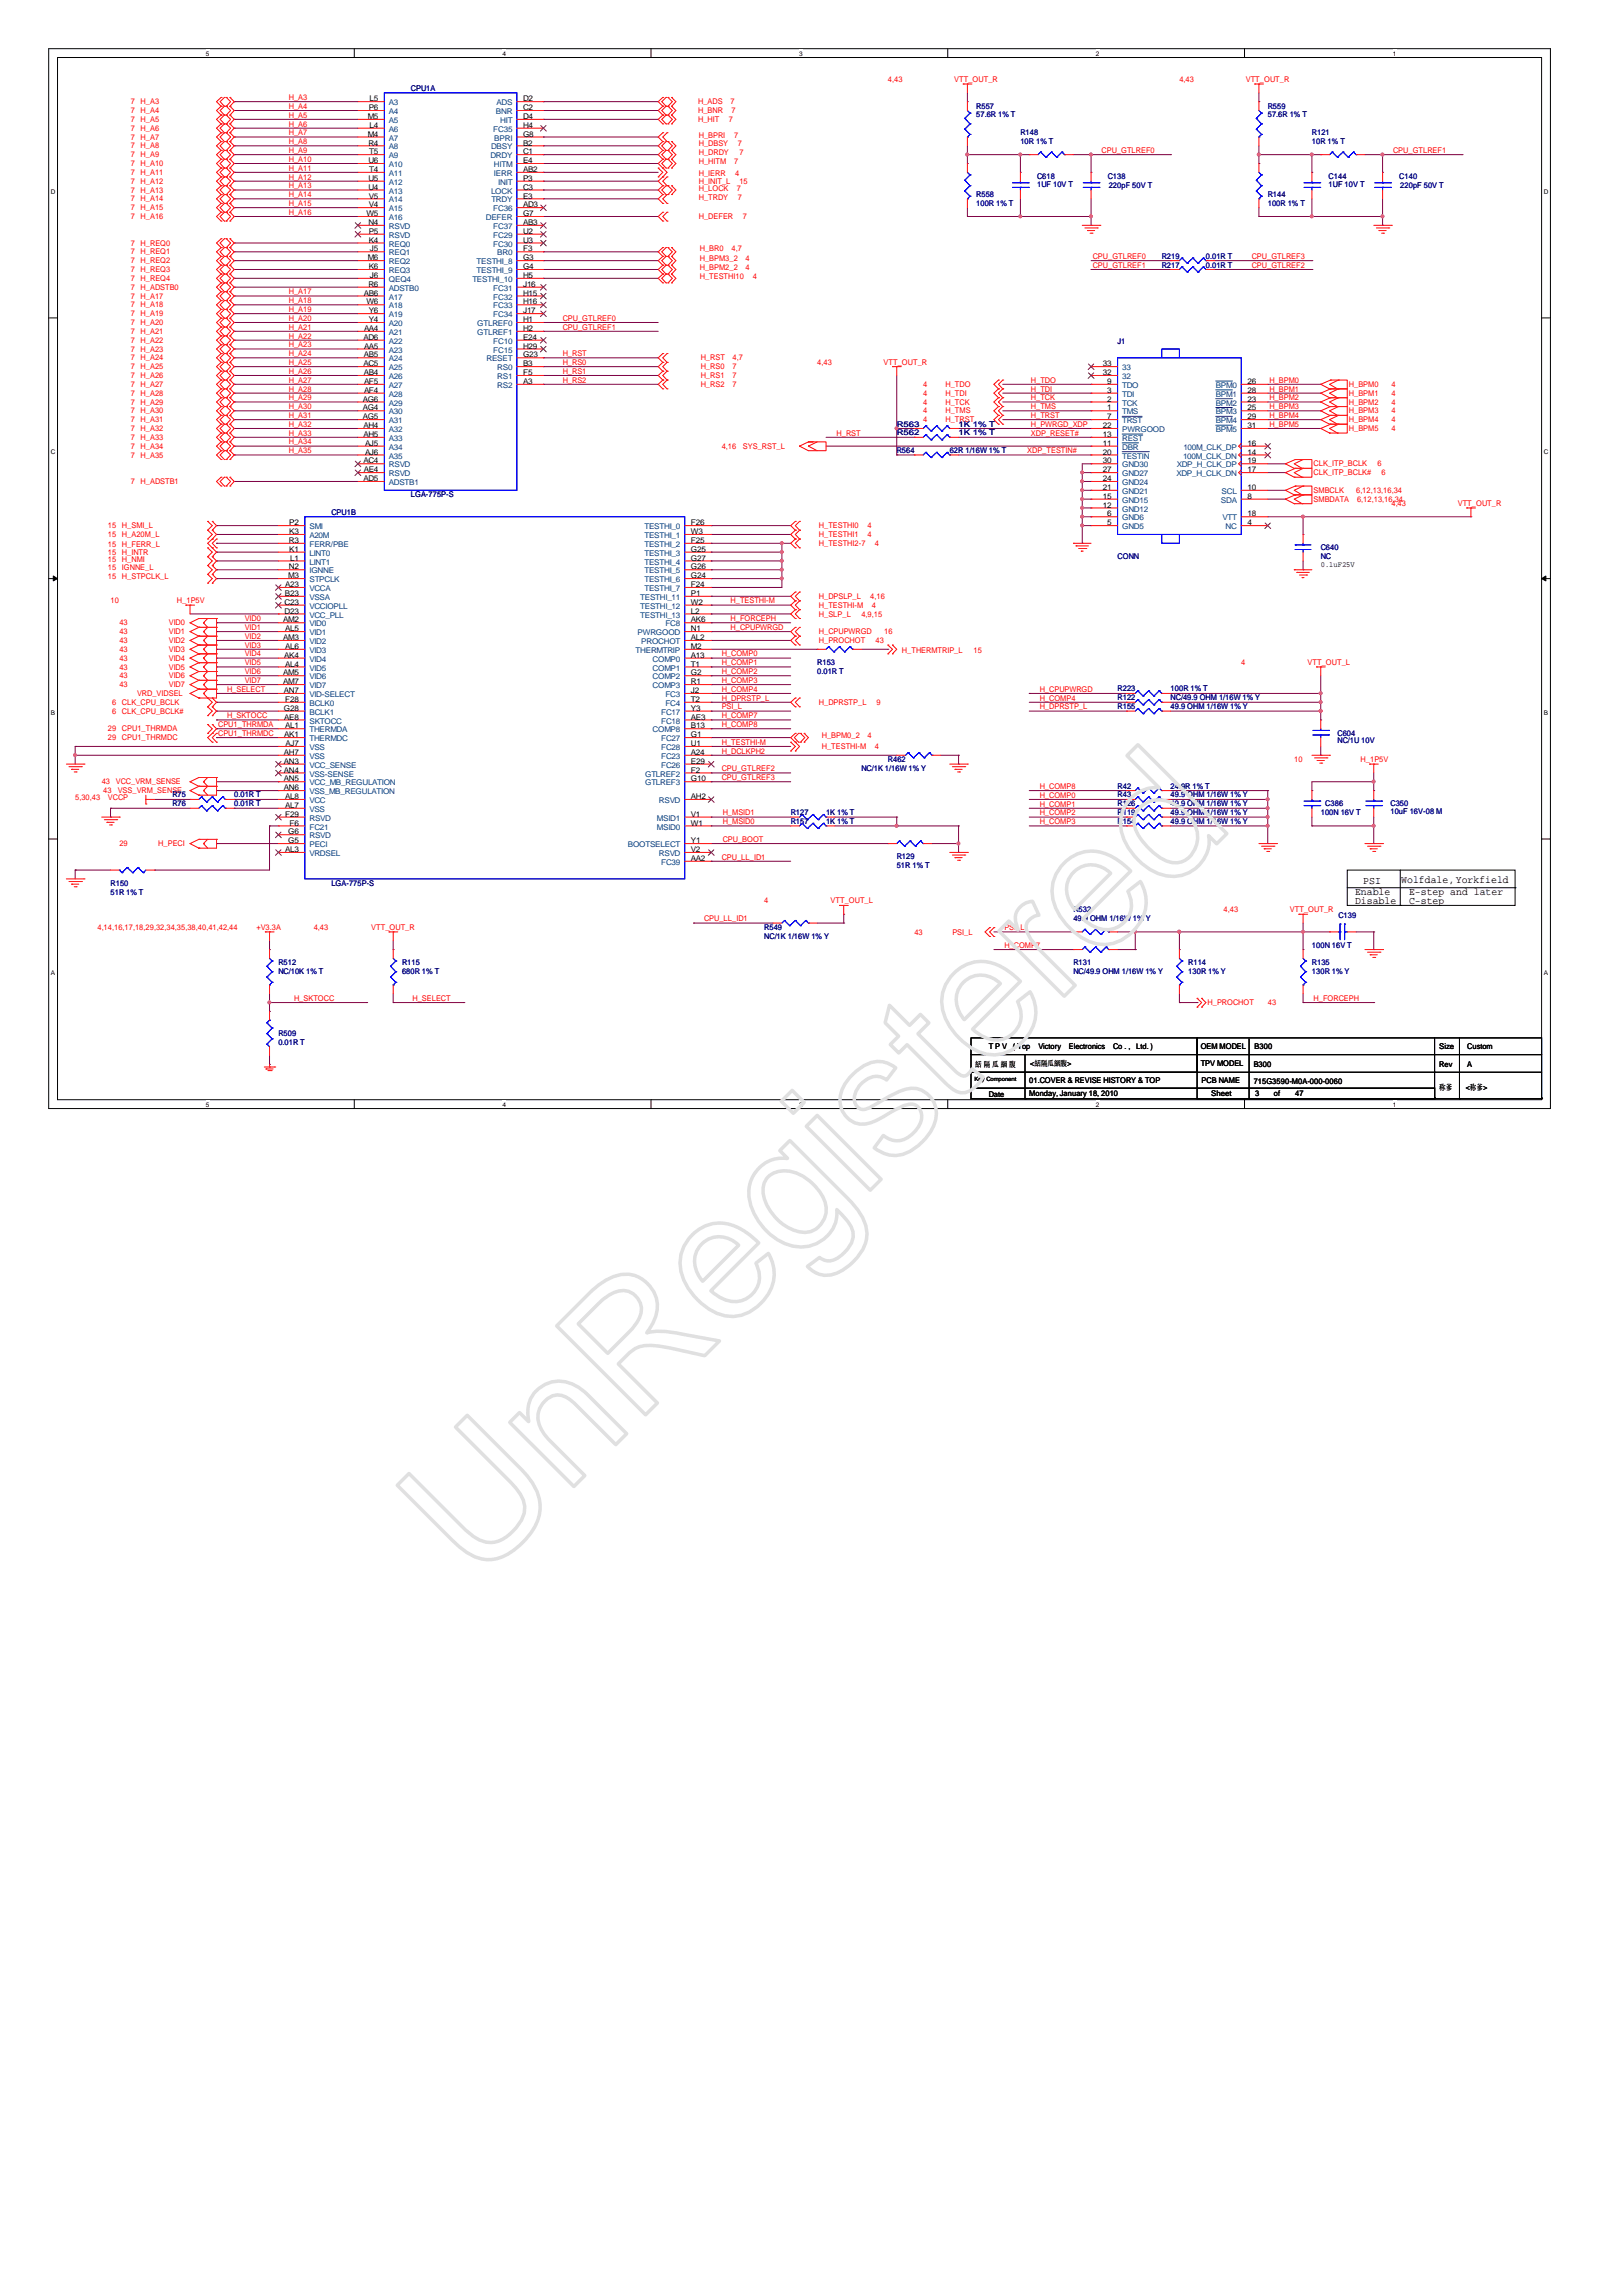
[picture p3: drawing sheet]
<svg xmlns="http://www.w3.org/2000/svg" width="210mm" height="297mm" viewBox="0 0 210 297" stroke-linecap="round" stroke-linejoin="round" font-family="sans-serif">
<defs><g id="words">
<text font-size="22.7" fill="#e0e0e0" x="61.6" y="205" transform="rotate(-45 61.6 205)">UnRegistered</text>
<g font-size="1.4">
<text x="175.3" y="115.8">Enable</text>
<text x="175.3" y="117">Disable</text>
<text x="176.4" y="114.4">PSI</text>
<text x="181.3" y="114.2">Wolfdale,Yorkfield</text>
<text x="182.3" y="117">C-step</text>
<text x="182.3" y="115.8">E-step and later</text>
</g>
<g font-size="1" fill="#000080">
<text x="53.2" y="11.8">CPU1A</text>
<text x="126.3" y="14">R557</text>
<text x="126.3" y="15.2">57.6R 1% T</text>
<text x="132" y="17.5">R148</text>
<text x="164" y="14">R559</text>
<text x="164" y="15.2">57.6R 1% T</text>
<text x="169.7" y="17.5">R121</text>
<text x="132" y="18.6">10R 1% T</text>
<text x="134.2" y="23.2">C618</text>
<text x="143.3" y="23.2">C138</text>
<text x="169.7" y="18.6">10R 1% T</text>
<text x="171.9" y="23.2">C144</text>
<text x="181.1" y="23.2">C140</text>
<text x="126.3" y="25.5">R558</text>
<text x="126.3" y="26.6">100R 1% T</text>
<text x="134.2" y="24.2">1UF 10V T</text>
<text x="143.5" y="24.3">220pF 50V T</text>
<text x="164" y="25.5">R144</text>
<text x="164" y="26.6">100R 1% T</text>
<text x="171.9" y="24.2">1UF 10V T</text>
<text x="181.2" y="24.3">220pF 50V T</text>
<text x="150.3" y="34.6">R217</text>
<text x="150.3" y="33.5">R219</text>
<text x="156" y="34.6">0.01R T</text>
<text x="156" y="33.5">0.01R T</text>
<text x="144.6" y="44.6">J1</text>
<text x="116" y="56.3">R562</text>
<text x="116" y="55.2">R563</text>
<text x="116" y="58.6">R564</text>
<text x="122.9" y="58.6">62R 1/16W 1% T</text>
<text x="124" y="56.3">1K 1% T</text>
<text x="124" y="55.2">1K 1% T</text>
<text x="53.2" y="64.3">LGA-775P-S</text>
<text x="42.9" y="66.6">CPU1B</text>
<text x="170.9" y="71.2">C640</text>
<text x="144.6" y="72.3">CONN</text>
<text x="170.9" y="72.3">NC</text>
<text x="105.7" y="86.1">R153</text>
<text x="105.7" y="87.2">0.01R T</text>
<text x="144.6" y="89.5">R223</text>
<text x="151.5" y="89.5">100R 1% T</text>
<text x="144.6" y="91.8">R155</text>
<text x="144.6" y="90.6">R122</text>
<text x="151.5" y="91.8">49.9 OHM 1/16W 1% Y</text>
<text x="151.5" y="90.6">NC/49.9 OHM 1/16W 1% Y</text>
<text x="173.1" y="95.2">C604</text>
<text x="111.5" y="99.8">NC/1K 1/16W 1% Y</text>
<text x="114.9" y="98.6">R462</text>
<text x="173.1" y="96.2">NC/1U 10V</text>
<text x="22.3" y="104.3">R76</text>
<text x="22.3" y="103.2">R75</text>
<text x="30.3" y="104.3">0.01R T</text>
<text x="30.3" y="103.2">0.01R T</text>
<text x="102.3" y="105.5">R127</text>
<text x="102.3" y="106.6">R157</text>
<text x="106.9" y="105.5">1K 1% T</text>
<text x="106.9" y="106.6">1K 1% T</text>
<text x="144.6" y="106.6">R154</text>
<text x="144.6" y="105.5">R119</text>
<text x="144.6" y="102.1">R42</text>
<text x="144.6" y="104.3">R126</text>
<text x="144.6" y="103.2">R43</text>
<text x="151.5" y="106.6">49.9 OHM 1/16W 1% Y</text>
<text x="151.5" y="105.5">49.9 OHM 1/16W 1% Y</text>
<text x="151.5" y="102.1">24.9R 1% T</text>
<text x="151.5" y="104.3">49.9 OHM 1/16W 1% Y</text>
<text x="151.5" y="103.2">49.9 OHM 1/16W 1% Y</text>
<text x="170.9" y="105.5">100N 16V T</text>
<text x="171.5" y="104.3">C386</text>
<text x="179.9" y="104.3">C350</text>
<text x="179.9" y="105.4">10uF 16V-08 M</text>
<text x="116" y="111.2">R129</text>
<text x="116" y="112.3">51R 1% T</text>
<text x="14.3" y="114.6">R150</text>
<text x="14.3" y="115.8">51R 1% T</text>
<text x="42.9" y="114.6">LGA-775P-S</text>
<text x="138.9" y="118.1">R532</text>
<text x="138.9" y="119.2">49.9 OHM 1/16W 1% Y</text>
<text x="173.2" y="118.9">C139</text>
<text x="36" y="124.9">R512</text>
<text x="52" y="124.9">R115</text>
<text x="98.9" y="120.3">R549</text>
<text x="98.9" y="121.5">NC/1K 1/16W 1% Y</text>
<text x="138.9" y="124.9">R131</text>
<text x="153.7" y="124.9">R114</text>
<text x="169.7" y="122.6">100N 16V T</text>
<text x="169.7" y="124.9">R135</text>
<text x="36" y="126.1">NC/10K 1% T</text>
<text x="52" y="126.1">680R 1% T</text>
<text x="138.9" y="126.1">NC/49.9 OHM 1/16W 1% Y</text>
<text x="153.7" y="126.1">130R 1% Y</text>
<text x="169.7" y="126.1">130R 1% Y</text>
<text x="36" y="134.1">R509</text>
<text x="36" y="135.2">0.01R T</text>
</g>
<g font-size="1" fill="#f00">
<text x="114.9" y="10.6">4,43</text>
<text x="123.5" y="10.6">VTT_OUT_R</text>
<text x="152.6" y="10.6">4,43</text>
<text x="161.2" y="10.6">VTT_OUT_R</text>
<text x="16.9" y="13.5">7</text>
<text x="16.9" y="14.6">7</text>
<text x="16.9" y="15.8">7</text>
<text x="16.9" y="16.9">7</text>
<text x="18.2" y="13.5">H_A3</text>
<text x="18.2" y="14.6">H_A4</text>
<text x="18.2" y="15.8">H_A5</text>
<text x="18.2" y="16.9">H_A6</text>
<text x="37.4" y="12.9">H_A3</text>
<text x="37.4" y="14.1">H_A4</text>
<text x="37.4" y="15.2">H_A5</text>
<text x="37.4" y="16.4">H_A6</text>
<text x="37.4" y="17.5">H_A7</text>
<text x="90.3" y="13.5">H_ADS</text>
<text x="90.3" y="14.6">H_BNR</text>
<text x="90.3" y="15.8">H_HIT</text>
<text x="90.4" y="17.8">H_BPRI</text>
<text x="94.3" y="15.8">7</text>
<text x="94.5" y="13.5">7</text>
<text x="94.6" y="14.6">7</text>
<text x="95" y="17.8">7</text>
<text x="16.9" y="18.1">7</text>
<text x="16.9" y="19.2">7</text>
<text x="16.9" y="20.4">7</text>
<text x="16.9" y="21.5">7</text>
<text x="16.9" y="22.6">7</text>
<text x="16.9" y="23.8">7</text>
<text x="18.2" y="18.1">H_A7</text>
<text x="18.2" y="19.2">H_A8</text>
<text x="18.2" y="20.4">H_A9</text>
<text x="18.2" y="21.5">H_A10</text>
<text x="18.2" y="22.6">H_A11</text>
<text x="18.2" y="23.8">H_A12</text>
<text x="37.4" y="18.7">H_A8</text>
<text x="37.4" y="19.8">H_A9</text>
<text x="37.4" y="23.2">H_A12</text>
<text x="37.4" y="20.9">H_A10</text>
<text x="37.4" y="22.1">H_A11</text>
<text x="90.4" y="23.8">H_INIT_L</text>
<text x="90.4" y="19">H_DBSY</text>
<text x="90.4" y="20.1">H_DRDY</text>
<text x="90.4" y="21.2">H_HITM</text>
<text x="90.4" y="22.7">H_IERR</text>
<text x="95" y="21.2">7</text>
<text x="95.1" y="22.7">4</text>
<text x="95.5" y="19">7</text>
<text x="95.7" y="23.8">15</text>
<text x="95.7" y="20.1">7</text>
<text x="142.5" y="19.8">CPU_GTLREF0</text>
<text x="180.2" y="19.8">CPU_GTLREF1</text>
<text x="16.9" y="24.9">7</text>
<text x="16.9" y="26.1">7</text>
<text x="16.9" y="27.2">7</text>
<text x="16.9" y="28.4">7</text>
<text x="18.2" y="24.9">H_A13</text>
<text x="18.2" y="26.1">H_A14</text>
<text x="18.2" y="27.2">H_A15</text>
<text x="18.2" y="28.4">H_A16</text>
<text x="37.4" y="24.4">H_A13</text>
<text x="37.4" y="26.7">H_A15</text>
<text x="37.4" y="27.8">H_A16</text>
<text x="37.4" y="25.5">H_A14</text>
<text x="90.4" y="25.9">H_TRDY</text>
<text x="90.4" y="28.4">H_DEFER</text>
<text x="90.4" y="24.7">H_LOCK</text>
<text x="95.3" y="24.7">7</text>
<text x="95.5" y="25.9">7</text>
<text x="96.1" y="28.4">7</text>
<text x="16.9" y="31.8">7</text>
<text x="16.9" y="32.9">7</text>
<text x="16.9" y="34.1">7</text>
<text x="16.9" y="35.2">7</text>
<text x="18.2" y="31.8">H_REQ0</text>
<text x="18.2" y="32.9">H_REQ1</text>
<text x="18.2" y="34.1">H_REQ2</text>
<text x="18.2" y="35.2">H_REQ3</text>
<text x="90.5" y="32.5">H_BR0</text>
<text x="90.5" y="33.8">H_BPM3_2</text>
<text x="90.5" y="35">H_BPM2_2</text>
<text x="94.6" y="32.5">4,7</text>
<text x="96.5" y="33.8">4</text>
<text x="96.5" y="35">4</text>
<text x="141.4" y="33.5">CPU_GTLREF0</text>
<text x="141.4" y="34.7">CPU_GTLREF1</text>
<text x="162" y="33.5">CPU_GTLREF3</text>
<text x="162" y="34.7">CPU_GTLREF2</text>
<text x="16.9" y="36.4">7</text>
<text x="16.9" y="37.5">7</text>
<text x="16.9" y="38.6">7</text>
<text x="16.9" y="40.9">7</text>
<text x="16.9" y="39.8">7</text>
<text x="18.2" y="36.4">H_REQ4</text>
<text x="18.2" y="37.5">H_ADSTB0</text>
<text x="18.2" y="38.6">H_A17</text>
<text x="18.2" y="40.9">H_A19</text>
<text x="18.2" y="39.8">H_A18</text>
<text x="37.4" y="38.1">H_A17</text>
<text x="37.4" y="39.2">H_A18</text>
<text x="37.4" y="40.4">H_A19</text>
<text x="37.4" y="41.5">H_A20</text>
<text x="72.8" y="41.5">CPU_GTLREF0</text>
<text x="90.5" y="36.1">H_TESTHI10</text>
<text x="97.4" y="36.1">4</text>
<text x="16.9" y="42.1">7</text>
<text x="16.9" y="43.2">7</text>
<text x="16.9" y="44.4">7</text>
<text x="16.9" y="45.5">7</text>
<text x="16.9" y="46.6">7</text>
<text x="16.9" y="47.8">7</text>
<text x="18.2" y="42.1">H_A20</text>
<text x="18.2" y="43.2">H_A21</text>
<text x="18.2" y="44.4">H_A22</text>
<text x="18.2" y="45.5">H_A23</text>
<text x="18.2" y="46.6">H_A24</text>
<text x="18.2" y="47.8">H_A25</text>
<text x="37.4" y="42.7">H_A21</text>
<text x="37.4" y="43.8">H_A22</text>
<text x="37.4" y="45">H_A23</text>
<text x="37.4" y="46.1">H_A24</text>
<text x="37.4" y="47.2">H_A25</text>
<text x="72.8" y="42.7">CPU_GTLREF1</text>
<text x="72.8" y="46.1">H_RST</text>
<text x="72.8" y="47.2">H_RS0</text>
<text x="90.7" y="46.6">H_RST</text>
<text x="90.7" y="47.8">H_RS0</text>
<text x="94.8" y="46.6">4,7</text>
<text x="94.8" y="47.8">7</text>
<text x="105.7" y="47.2">4,43</text>
<text x="114.3" y="47.2">VTT_OUT_R</text>
<text x="16.9" y="48.9">7</text>
<text x="16.9" y="50.1">7</text>
<text x="16.9" y="51.2">7</text>
<text x="16.9" y="52.4">7</text>
<text x="16.9" y="53.5">7</text>
<text x="18.2" y="48.9">H_A26</text>
<text x="18.2" y="50.1">H_A27</text>
<text x="18.2" y="51.2">H_A28</text>
<text x="18.2" y="52.4">H_A29</text>
<text x="18.2" y="53.5">H_A30</text>
<text x="37.4" y="48.4">H_A26</text>
<text x="37.4" y="49.5">H_A27</text>
<text x="37.4" y="50.7">H_A28</text>
<text x="37.4" y="51.8">H_A29</text>
<text x="37.4" y="53">H_A30</text>
<text x="72.8" y="48.4">H_RS1</text>
<text x="72.8" y="49.5">H_RS2</text>
<text x="90.7" y="48.9">H_RS1</text>
<text x="90.7" y="50.1">H_RS2</text>
<text x="94.8" y="48.9">7</text>
<text x="94.8" y="50.1">7</text>
<text x="119.5" y="51.2">4</text>
<text x="119.5" y="52.4">4</text>
<text x="119.5" y="50.1">4</text>
<text x="119.5" y="53.5">4</text>
<text x="122.3" y="51.2">H_TDI</text>
<text x="122.3" y="52.4">H_TCK</text>
<text x="122.3" y="50.1">H_TDO</text>
<text x="122.3" y="53.5">H_TMS</text>
<text x="133.4" y="49.5">H_TDO</text>
<text x="133.4" y="51.8">H_TCK</text>
<text x="133.4" y="53">H_TMS</text>
<text x="133.4" y="50.7">H_TDI</text>
<text x="164.2" y="49.5">H_BPM0</text>
<text x="164.2" y="51.8">H_BPM2</text>
<text x="164.2" y="50.7">H_BPM1</text>
<text x="164.2" y="53">H_BPM3</text>
<text x="174.5" y="50.1">H_BPM0</text>
<text x="174.5" y="51.2">H_BPM1</text>
<text x="174.5" y="52.4">H_BPM2</text>
<text x="174.5" y="53.5">H_BPM3</text>
<text x="180" y="50.1">4</text>
<text x="180" y="51.2">4</text>
<text x="180" y="52.4">4</text>
<text x="180" y="53.5">4</text>
<text x="16.9" y="54.6">7</text>
<text x="16.9" y="55.8">7</text>
<text x="16.9" y="56.9">7</text>
<text x="16.9" y="58.1">7</text>
<text x="16.9" y="59.2">7</text>
<text x="18.2" y="54.6">H_A31</text>
<text x="18.2" y="55.8">H_A32</text>
<text x="18.2" y="56.9">H_A33</text>
<text x="18.2" y="58.1">H_A34</text>
<text x="18.2" y="59.2">H_A35</text>
<text x="37.4" y="54.1">H_A31</text>
<text x="37.4" y="55.2">H_A32</text>
<text x="37.4" y="56.4">H_A33</text>
<text x="37.4" y="57.5">H_A34</text>
<text x="37.4" y="58.7">H_A35</text>
<text x="93.4" y="58.1">4,16</text>
<text x="96.1" y="58.1">SYS_RST_L</text>
<text x="108.2" y="56.4">H_RST</text>
<text x="119.5" y="54.6">4</text>
<text x="122.3" y="54.6">H_TRST</text>
<text x="132.9" y="58.7">XDP_TESTIN#</text>
<text x="133.4" y="56.4">XDP_RESET#</text>
<text x="133.4" y="55.2">H_PWRGD_XDP</text>
<text x="133.4" y="54.1">H_TRST</text>
<text x="164.2" y="54.1">H_BPM4</text>
<text x="164.2" y="55.2">H_BPM5</text>
<text x="174.5" y="54.6">H_BPM4</text>
<text x="174.5" y="55.8">H_BPM5</text>
<text x="180" y="54.6">4</text>
<text x="180" y="55.8">4</text>
<text x="16.9" y="62.6">7</text>
<text x="18.2" y="62.6">H_ADSTB1</text>
<text x="170" y="64.9">SMBDATA</text>
<text x="170" y="63.8">SMBCLK</text>
<text x="170" y="61.5">CLK_ITP_BCLK#</text>
<text x="170" y="60.4">CLK_ITP_BCLK</text>
<text x="175.5" y="63.8">6,12,13,16,34</text>
<text x="175.6" y="64.9">6,12,13,16,34</text>
<text x="178.2" y="60.4">6</text>
<text x="178.8" y="61.5">6</text>
<text x="180" y="65.5">4,43</text>
<text x="188.6" y="65.5">VTT_OUT_R</text>
<text x="14" y="71.8">15</text>
<text x="14" y="70.7">15</text>
<text x="14" y="69.5">15</text>
<text x="14" y="68.4">15</text>
<text x="15.8" y="71.8">H_INTR</text>
<text x="15.8" y="70.7">H_FERR_L</text>
<text x="15.8" y="69.5">H_A20M_L</text>
<text x="15.8" y="68.4">H_SMI_L</text>
<text x="106" y="70.6">H_TESTHI2-7</text>
<text x="106" y="69.5">H_TESTHI1</text>
<text x="106" y="68.4">H_TESTHI0</text>
<text x="112.3" y="69.5">4</text>
<text x="112.3" y="68.4">4</text>
<text x="113.2" y="70.6">4</text>
<text x="14" y="72.7">15</text>
<text x="14" y="75">15</text>
<text x="14" y="73.8">15</text>
<text x="15.8" y="72.7">H_NMI</text>
<text x="15.8" y="75">H_STPCLK_L</text>
<text x="15.8" y="73.8">IGNNE_L</text>
<text x="106" y="77.5">H_DPSLP_L</text>
<text x="112.6" y="77.5">4,16</text>
<text x="14.3" y="78.1">10</text>
<text x="15.4" y="80.9">43</text>
<text x="15.4" y="82.1">43</text>
<text x="15.4" y="83.2">43</text>
<text x="21.8" y="80.9">VID0</text>
<text x="21.8" y="82.1">VID1</text>
<text x="21.8" y="83.2">VID2</text>
<text x="22.9" y="78.1">H_1P5V</text>
<text x="31.7" y="83.8">VID3</text>
<text x="31.7" y="81.5">VID1</text>
<text x="31.7" y="80.4">VID0</text>
<text x="31.7" y="82.7">VID2</text>
<text x="94.5" y="78.1">H_TESTHI-M</text>
<text x="94.5" y="81.5">H_CPUPWRGD</text>
<text x="94.5" y="80.4">H_FORCEPH</text>
<text x="106" y="79.8">H_SLP_L</text>
<text x="106" y="82.1">H_CPUPWRGD</text>
<text x="106" y="83.2">H_PROCHOT</text>
<text x="106" y="78.6">H_TESTHI-M</text>
<text x="111.5" y="79.8">4,9,15</text>
<text x="112.8" y="78.6">4</text>
<text x="113.3" y="83.2">43</text>
<text x="114.4" y="82.1">16</text>
<text x="15.4" y="84.4">43</text>
<text x="15.4" y="85.5">43</text>
<text x="15.4" y="86.6">43</text>
<text x="15.4" y="87.8">43</text>
<text x="15.4" y="88.9">43</text>
<text x="21.8" y="84.4">VID3</text>
<text x="21.8" y="85.5">VID4</text>
<text x="21.8" y="86.6">VID5</text>
<text x="21.8" y="87.8">VID6</text>
<text x="21.8" y="88.9">VID7</text>
<text x="29.4" y="89.5">H_SELECT</text>
<text x="31.7" y="87.2">VID6</text>
<text x="31.7" y="86.1">VID5</text>
<text x="31.7" y="85">VID4</text>
<text x="31.7" y="88.4">VID7</text>
<text x="93.4" y="87.2">H_COMP2</text>
<text x="93.4" y="89.5">H_COMP4</text>
<text x="93.4" y="88.4">H_COMP3</text>
<text x="93.4" y="85">H_COMP0</text>
<text x="93.4" y="86.1">H_COMP1</text>
<text x="116.7" y="84.4">H_THERMTRIP_L</text>
<text x="126" y="84.4">15</text>
<text x="134.5" y="89.5">H_CPUPWRGD</text>
<text x="160.6" y="86.1">4</text>
<text x="169.2" y="86.1">VTT_OUT_L</text>
<text x="14" y="94.6">29</text>
<text x="14" y="95.8">29</text>
<text x="14.5" y="91.2">6</text>
<text x="14.5" y="92.4">6</text>
<text x="15.8" y="94.6">CPU1_THRMDA</text>
<text x="15.8" y="91.2">CLK_CPU_BCLK</text>
<text x="15.8" y="95.8">CPU1_THRMDC</text>
<text x="15.8" y="92.4">CLK_CPU_BCLK#</text>
<text x="17.7" y="90.1">VRD_VIDSEL</text>
<text x="28.2" y="95.2">CPU1_THRMDC</text>
<text x="28.2" y="94.1">CPU1_THRMDA</text>
<text x="29.4" y="93">H_SKTOCC</text>
<text x="93.4" y="91.8">PSI_L</text>
<text x="93.4" y="94.1">H_COMP8</text>
<text x="93.4" y="90.7">H_DPRSTP_L</text>
<text x="93.4" y="93">H_COMP7</text>
<text x="106" y="91.2">H_DPRSTP_L</text>
<text x="106.3" y="95.5">H_BPM0_2</text>
<text x="112.3" y="95.5">4</text>
<text x="113.4" y="91.2">9</text>
<text x="134.5" y="90.7">H_COMP4</text>
<text x="134.5" y="91.8">H_DPRSTP_L</text>
<text x="13.2" y="101.5">43</text>
<text x="15" y="101.5">VCC_VRM_SENSE</text>
<text x="93.4" y="97.5">H_DCLKPH2</text>
<text x="93.4" y="101">CPU_GTLREF3</text>
<text x="93.4" y="99.8">CPU_GTLREF2</text>
<text x="93.4" y="96.4">H_TESTHI-M</text>
<text x="106.3" y="96.9">H_TESTHI-M</text>
<text x="113.2" y="96.9">4</text>
<text x="167.5" y="98.6">10</text>
<text x="176.1" y="98.6">H_1P5V</text>
<text x="9.7" y="103.5">5,30,43</text>
<text x="13.4" y="102.7">43</text>
<text x="14" y="103.5">VCCP</text>
<text x="15.2" y="102.7">VSS_VRM_SENSE</text>
<text x="93.5" y="106.7">H_MSID0</text>
<text x="93.5" y="105.5">H_MSID1</text>
<text x="134.5" y="106.7">H_COMP3</text>
<text x="134.5" y="105.5">H_COMP2</text>
<text x="134.5" y="102.1">H_COMP8</text>
<text x="134.5" y="104.4">H_COMP1</text>
<text x="134.5" y="103.2">H_COMP0</text>
<text x="15.4" y="109.5">29</text>
<text x="20.5" y="109.5">H_PECI</text>
<text x="93.4" y="111.2">CPU_LL_ID1</text>
<text x="93.5" y="109">CPU_BOOT</text>
<text x="91.1" y="119.2">CPU_LL_ID1</text>
<text x="98.9" y="116.9">4</text>
<text x="107.5" y="116.9">VTT_OUT_L</text>
<text x="158.3" y="118.1">4,43</text>
<text x="166.9" y="118.1">VTT_OUT_R</text>
<text x="12.6" y="120.3">4,14,16,17,18,29,32,34,35,38,40,41,42,44</text>
<text x="33.2" y="120.3">+V3.3A</text>
<text x="40.6" y="120.3">4,43</text>
<text x="48" y="120.3">VTT_OUT_R</text>
<text x="118.3" y="120.9">43</text>
<text x="123.2" y="120.9">PSI_L</text>
<text x="130" y="120.4">PSI_L</text>
<text x="130" y="122.7">H_COMP7</text>
<text x="38" y="129.5">H_SKTOCC</text>
<text x="53.4" y="129.5">H_SELECT</text>
<text x="156.2" y="130.1">H_PROCHOT</text>
<text x="164" y="130.1">43</text>
<text x="170" y="129.5">H_FORCEPH</text>
</g>
<g font-size="1">
<text x="47.6" y="15.4">M5</text>
<text x="47.6" y="17.7">M4</text>
<text x="47.7" y="14.3">P6</text>
<text x="47.8" y="13.1">L5</text>
<text x="47.8" y="16.5">L4</text>
<text x="67.7" y="13.1">D2</text>
<text x="67.7" y="14.3">C2</text>
<text x="67.7" y="15.4">D4</text>
<text x="67.7" y="16.5">H4</text>
<text x="67.7" y="17.7">G8</text>
<text x="47.7" y="18.8">R4</text>
<text x="47.7" y="21.1">U6</text>
<text x="47.7" y="23.4">U5</text>
<text x="47.8" y="20">T5</text>
<text x="47.8" y="22.3">T4</text>
<text x="67.7" y="18.8">B2</text>
<text x="67.7" y="20">C1</text>
<text x="67.7" y="21.1">E4</text>
<text x="67.7" y="22.3">AB2</text>
<text x="67.7" y="23.4">P3</text>
<text x="47.4" y="28">W5</text>
<text x="47.7" y="24.5">U4</text>
<text x="47.7" y="29.1">N4</text>
<text x="47.7" y="25.7">V5</text>
<text x="47.7" y="26.8">V4</text>
<text x="67.7" y="24.5">C3</text>
<text x="67.7" y="25.7">E3</text>
<text x="67.7" y="26.8">AD3</text>
<text x="67.7" y="28">G7</text>
<text x="67.7" y="29.1">AB3</text>
<text x="47.6" y="33.7">M6</text>
<text x="47.7" y="30.3">P5</text>
<text x="47.7" y="31.4">K4</text>
<text x="47.7" y="34.8">K6</text>
<text x="47.9" y="32.5">J5</text>
<text x="47.9" y="36">J6</text>
<text x="67.7" y="30.3">U2</text>
<text x="67.7" y="31.4">U3</text>
<text x="67.7" y="32.5">F3</text>
<text x="67.7" y="33.7">G3</text>
<text x="67.7" y="34.8">G4</text>
<text x="67.7" y="36">H5</text>
<text x="47.1" y="38.3">AB6</text>
<text x="47.4" y="39.4">W6</text>
<text x="47.7" y="37.1">R6</text>
<text x="47.7" y="40.5">Y6</text>
<text x="47.7" y="41.7">Y4</text>
<text x="67.7" y="37.1">J16</text>
<text x="67.7" y="38.3">H15</text>
<text x="67.7" y="39.4">H16</text>
<text x="67.7" y="40.5">J17</text>
<text x="67.7" y="41.7">H1</text>
<text x="47" y="44">AD6</text>
<text x="47" y="47.4">AC5</text>
<text x="47.1" y="46.3">AB5</text>
<text x="47.1" y="42.8">AA4</text>
<text x="47.1" y="45.1">AA5</text>
<text x="67.7" y="42.8">H2</text>
<text x="67.7" y="44">E24</text>
<text x="67.7" y="45.1">H29</text>
<text x="67.7" y="46.3">G23</text>
<text x="67.7" y="47.4">B3</text>
<text x="142.7" y="47.4">33</text>
<text x="46.9" y="52">AG6</text>
<text x="46.9" y="53.1">AG4</text>
<text x="47.1" y="48.5">AB4</text>
<text x="47.1" y="49.7">AF5</text>
<text x="47.1" y="50.8">AF4</text>
<text x="67.7" y="48.5">F5</text>
<text x="67.7" y="49.7">A3</text>
<text x="142.7" y="48.5">32</text>
<text x="143.2" y="49.7">9</text>
<text x="143.2" y="50.8">3</text>
<text x="143.2" y="52">2</text>
<text x="143.2" y="53.1">1</text>
<text x="161.4" y="49.7">26</text>
<text x="161.4" y="50.8">28</text>
<text x="161.4" y="52">23</text>
<text x="161.4" y="53.1">25</text>
<text x="46.9" y="54.3">AG5</text>
<text x="47" y="55.4">AH4</text>
<text x="47" y="56.5">AH5</text>
<text x="47" y="60">AC4</text>
<text x="47.2" y="57.7">AJ5</text>
<text x="47.2" y="58.8">AJ6</text>
<text x="142.7" y="55.4">22</text>
<text x="142.7" y="56.5">13</text>
<text x="142.7" y="57.7">11</text>
<text x="142.7" y="58.8">20</text>
<text x="142.7" y="60">30</text>
<text x="143.2" y="54.3">7</text>
<text x="161.4" y="54.3">29</text>
<text x="161.4" y="55.4">31</text>
<text x="161.4" y="57.7">16</text>
<text x="161.4" y="58.8">14</text>
<text x="161.4" y="60">19</text>
<text x="47" y="62.3">AD5</text>
<text x="47.1" y="61.1">AE4</text>
<text x="142.7" y="61.1">27</text>
<text x="142.7" y="62.3">24</text>
<text x="142.7" y="63.4">21</text>
<text x="142.7" y="64.6">15</text>
<text x="142.7" y="65.7">12</text>
<text x="161.4" y="61.1">17</text>
<text x="161.4" y="63.4">10</text>
<text x="161.4" y="64.6">8</text>
<text x="37.4" y="70.3">R3</text>
<text x="37.4" y="68">P2</text>
<text x="37.4" y="69.1">K3</text>
<text x="37.4" y="71.4">K1</text>
<text x="89.4" y="68">F26</text>
<text x="89.4" y="69.1">W3</text>
<text x="89.4" y="70.3">F25</text>
<text x="89.4" y="71.4">G25</text>
<text x="143.2" y="66.8">6</text>
<text x="143.2" y="68">5</text>
<text x="161.4" y="66.8">18</text>
<text x="161.4" y="68">4</text>
<text x="36.9" y="77.1">B23</text>
<text x="36.9" y="76">A23</text>
<text x="37.3" y="74.8">M3</text>
<text x="37.4" y="73.7">N2</text>
<text x="37.5" y="72.6">L1</text>
<text x="89.4" y="72.6">G27</text>
<text x="89.4" y="73.7">G26</text>
<text x="89.4" y="74.8">G24</text>
<text x="89.4" y="76">F24</text>
<text x="89.4" y="77.1">P1</text>
<text x="170.9" y="73.4">0.1uF25V</text>
<text x="36.7" y="80.6">AM2</text>
<text x="36.7" y="82.8">AM3</text>
<text x="36.8" y="78.3">C23</text>
<text x="36.8" y="79.4">D23</text>
<text x="36.9" y="81.7">AL5</text>
<text x="36.9" y="84">AL6</text>
<text x="89.4" y="78.3">W2</text>
<text x="89.4" y="79.4">L2</text>
<text x="89.4" y="80.6">AK6</text>
<text x="89.4" y="81.7">N1</text>
<text x="89.4" y="82.8">AL2</text>
<text x="89.4" y="84">M2</text>
<text x="36.7" y="87.4">AM5</text>
<text x="36.7" y="88.6">AM7</text>
<text x="36.7" y="89.7">AN7</text>
<text x="36.8" y="85.1">AK4</text>
<text x="36.9" y="86.3">AL4</text>
<text x="89.4" y="85.1">A13</text>
<text x="89.4" y="86.3">T1</text>
<text x="89.4" y="87.4">G2</text>
<text x="89.4" y="88.6">R1</text>
<text x="89.4" y="89.7">J2</text>
<text x="36.7" y="92">G28</text>
<text x="36.8" y="93.1">AE8</text>
<text x="36.8" y="95.4">AK1</text>
<text x="36.9" y="90.8">F28</text>
<text x="36.9" y="94.3">AL1</text>
<text x="89.4" y="90.8">T2</text>
<text x="89.4" y="92">Y3</text>
<text x="89.4" y="93.1">AE3</text>
<text x="89.4" y="94.3">B13</text>
<text x="89.4" y="95.4">G1</text>
<text x="36.7" y="97.7">AH7</text>
<text x="36.7" y="98.8">AN3</text>
<text x="36.7" y="100">AN4</text>
<text x="36.7" y="101.1">AN5</text>
<text x="36.9" y="96.6">AJ7</text>
<text x="89.4" y="96.6">U1</text>
<text x="89.4" y="97.7">A24</text>
<text x="89.4" y="98.8">E29</text>
<text x="89.4" y="100">F2</text>
<text x="89.4" y="101.1">G10</text>
<text x="36.7" y="102.3">AN6</text>
<text x="36.9" y="103.4">AL8</text>
<text x="36.9" y="104.6">AL7</text>
<text x="36.9" y="105.7">F29</text>
<text x="37.3" y="108">G6</text>
<text x="37.5" y="106.8">F6</text>
<text x="89.4" y="103.4">AH2</text>
<text x="89.4" y="105.7">V1</text>
<text x="89.4" y="106.8">W1</text>
<text x="36.9" y="110.3">AL3</text>
<text x="37.3" y="109.1">G5</text>
<text x="89.4" y="109.1">Y1</text>
<text x="89.4" y="110.3">V2</text>
<text x="89.4" y="111.4">AA2</text>
<text x="127.9" y="135.8">T P V</text>
<text x="131.1" y="135.8">( Top</text>
<text x="133.3" y="138">&lt;絬隔瓜絪腹&gt;</text>
<text x="134.4" y="135.8">Victory</text>
<text x="138.3" y="135.8">Electronics</text>
<text x="144" y="135.8">Co . ,</text>
<text x="147" y="135.8">Ltd. )</text>
<text x="155.4" y="135.8">OEM MODEL</text>
<text x="155.4" y="138">TPV MODEL</text>
<text x="162.3" y="135.8">B300</text>
<text x="186.2" y="135.8">Size</text>
<text x="189.9" y="135.8">Custom</text>
<text x="126.2" y="138.1">絬 隔 瓜 絪 腹</text>
<text x="127.9" y="141.9">Date</text>
<text x="133.2" y="141.9">Monday, January 18, 2010</text>
<text x="133.2" y="140.1">01.COVER &amp; REVISE HISTORY &amp; TOP</text>
<text x="155.5" y="140.1">PCB NAME</text>
<text x="156.7" y="141.9">Sheet</text>
<text x="162.2" y="138.1">B300</text>
<text x="162.2" y="140.2">715G3590-M0A-000-0060</text>
<text x="162.4" y="141.9">3</text>
<text x="164.8" y="141.9">of</text>
<text x="167.6" y="141.9">47</text>
<text x="186.2" y="138.1">Rev</text>
<text x="186.2" y="141">称爹</text>
<text x="189.6" y="141">&lt;称爹&gt;</text>
<text x="189.9" y="138.1">A</text>
</g>
<g font-size="1" fill="#004080">
<text x="50.3" y="13.6">A3</text>
<text x="50.3" y="14.8">A4</text>
<text x="50.3" y="15.9">A5</text>
<text x="50.3" y="17.1">A6</text>
<text x="63.8" y="17.1">FC35</text>
<text x="64.2" y="14.8">BNR</text>
<text x="64.3" y="13.6">ADS</text>
<text x="64.7" y="15.9">HIT</text>
<text x="50.3" y="18.2">A7</text>
<text x="50.3" y="19.3">A8</text>
<text x="50.3" y="20.5">A9</text>
<text x="50.3" y="21.6">A10</text>
<text x="50.3" y="22.8">A11</text>
<text x="50.3" y="23.9">A12</text>
<text x="63.4" y="20.5">DRDY</text>
<text x="63.5" y="19.3">DBSY</text>
<text x="63.9" y="21.6">HITM</text>
<text x="63.9" y="22.8">IERR</text>
<text x="64" y="18.2">BPRI</text>
<text x="64.5" y="23.9">INIT</text>
<text x="50.3" y="25.1">A13</text>
<text x="50.3" y="26.2">A14</text>
<text x="50.3" y="27.3">A15</text>
<text x="50.3" y="28.5">A16</text>
<text x="50.3" y="29.6">RSVD</text>
<text x="62.9" y="28.5">DEFER</text>
<text x="63.5" y="25.1">LOCK</text>
<text x="63.6" y="26.2">TRDY</text>
<text x="63.8" y="27.3">FC36</text>
<text x="63.8" y="29.6">FC37</text>
<text x="50.3" y="30.8">RSVD</text>
<text x="50.3" y="31.9">REQ0</text>
<text x="50.3" y="33.1">REQ1</text>
<text x="50.3" y="34.2">REQ2</text>
<text x="50.3" y="35.3">REQ3</text>
<text x="61.7" y="34.2">TESTHI_8</text>
<text x="61.7" y="35.3">TESTHI_9</text>
<text x="63.8" y="30.8">FC29</text>
<text x="63.8" y="31.9">FC30</text>
<text x="64.3" y="33.1">BR0</text>
<text x="50.3" y="36.5">QEQ4</text>
<text x="50.3" y="37.6">ADSTB0</text>
<text x="50.3" y="38.8">A17</text>
<text x="50.3" y="39.9">A18</text>
<text x="50.3" y="41.1">A19</text>
<text x="61.1" y="36.5">TESTHI_10</text>
<text x="63.8" y="37.6">FC31</text>
<text x="63.8" y="38.8">FC32</text>
<text x="63.8" y="39.9">FC33</text>
<text x="63.8" y="41.1">FC34</text>
<text x="50.3" y="42.2">A20</text>
<text x="50.3" y="43.3">A21</text>
<text x="50.3" y="44.5">A22</text>
<text x="50.3" y="45.6">A23</text>
<text x="50.3" y="46.8">A24</text>
<text x="50.3" y="47.9">A25</text>
<text x="61.8" y="42.2">GTLREF0</text>
<text x="61.8" y="43.3">GTLREF1</text>
<text x="62.9" y="46.8">RESET</text>
<text x="63.8" y="44.5">FC10</text>
<text x="63.8" y="45.6">FC15</text>
<text x="64.3" y="47.9">RS0</text>
<text x="145.2" y="47.9">33</text>
<text x="50.3" y="49.1">A26</text>
<text x="50.3" y="50.2">A27</text>
<text x="50.3" y="51.3">A28</text>
<text x="50.3" y="52.5">A29</text>
<text x="50.3" y="53.6">A30</text>
<text x="64.3" y="49.1">RS1</text>
<text x="64.3" y="50.2">RS2</text>
<text x="145.2" y="50.2">TDO</text>
<text x="145.2" y="51.3">TDI</text>
<text x="145.2" y="52.5">TCK</text>
<text x="145.2" y="53.6">TMS</text>
<text x="145.2" y="49.1">32</text>
<text x="157.3" y="50.2">BPM0</text>
<text x="157.3" y="51.3">BPM1</text>
<text x="157.3" y="52.5">BPM2</text>
<text x="157.3" y="53.6">BPM3</text>
<text x="50.3" y="54.8">A31</text>
<text x="50.3" y="55.9">A32</text>
<text x="50.3" y="57.1">A33</text>
<text x="50.3" y="58.2">A34</text>
<text x="50.3" y="59.3">A35</text>
<text x="145.2" y="54.8">TRST</text>
<text x="145.2" y="55.9">PWRGOOD</text>
<text x="145.2" y="57.1">REST</text>
<text x="145.2" y="58.2">DBR</text>
<text x="145.2" y="59.3">TESTIN</text>
<text x="153.1" y="59.3">100M_CLK_DN</text>
<text x="153.1" y="58.2">100M_CLK_DP</text>
<text x="157.3" y="54.8">BPM4</text>
<text x="157.3" y="55.9">BPM5</text>
<text x="50.3" y="60.5">RSVD</text>
<text x="50.3" y="61.6">RSVD</text>
<text x="50.3" y="62.8">ADSTB1</text>
<text x="145.2" y="60.5">GND30</text>
<text x="145.2" y="61.6">GND27</text>
<text x="145.2" y="62.8">GND24</text>
<text x="145.2" y="63.9">GND21</text>
<text x="145.2" y="65.1">GND15</text>
<text x="152.2" y="61.6">XDP_H_CLK_DN</text>
<text x="152.3" y="60.5">XDP_H_CLK_DP</text>
<text x="158" y="65.1">SDA</text>
<text x="158.1" y="63.9">SCL</text>
<text x="40" y="68.5">SMI</text>
<text x="40" y="69.6">A20M</text>
<text x="40" y="70.8">FERR/PBE</text>
<text x="40" y="71.9">LINT0</text>
<text x="83.4" y="68.5">TESTHI_0</text>
<text x="83.4" y="69.6">TESTHI_1</text>
<text x="83.4" y="70.8">TESTHI_2</text>
<text x="83.4" y="71.9">TESTHI_3</text>
<text x="145.2" y="67.3">GND6</text>
<text x="145.2" y="66.2">GND12</text>
<text x="145.2" y="68.5">GND5</text>
<text x="158.2" y="67.3">VTT</text>
<text x="158.6" y="68.5">NC</text>
<text x="40" y="73.1">LINT1</text>
<text x="40" y="74.2">IGNNE</text>
<text x="40" y="75.3">STPCLK</text>
<text x="40" y="76.5">VCCA</text>
<text x="40" y="77.6">VSSA</text>
<text x="82.8" y="77.6">TESTHI_11</text>
<text x="83.4" y="73.1">TESTHI_4</text>
<text x="83.4" y="74.2">TESTHI_5</text>
<text x="83.4" y="75.3">TESTHI_6</text>
<text x="83.4" y="76.5">TESTHI_7</text>
<text x="40" y="78.8">VCCIOPLL</text>
<text x="40" y="79.9">VCC_PLL</text>
<text x="40" y="81.1">VID0</text>
<text x="40" y="82.2">VID1</text>
<text x="40" y="83.3">VID2</text>
<text x="82.5" y="82.2">PWRGOOD</text>
<text x="82.8" y="78.8">TESTHI_12</text>
<text x="82.8" y="79.9">TESTHI_13</text>
<text x="83" y="83.3">PROCHOT</text>
<text x="86.1" y="81.1">FC8</text>
<text x="40" y="84.5">VID3</text>
<text x="40" y="85.6">VID4</text>
<text x="40" y="86.8">VID5</text>
<text x="40" y="87.9">VID6</text>
<text x="40" y="89.1">VID7</text>
<text x="82.2" y="84.5">THERMTRIP</text>
<text x="84.4" y="85.6">COMP0</text>
<text x="84.4" y="86.8">COMP1</text>
<text x="84.4" y="87.9">COMP2</text>
<text x="84.4" y="89.1">COMP3</text>
<text x="40" y="90.2">VID-SELECT</text>
<text x="40" y="91.3">BCLK0</text>
<text x="40" y="92.5">BCLK1</text>
<text x="40" y="93.6">SKTOCC</text>
<text x="40" y="94.8">THERMDA</text>
<text x="40" y="95.9">THERMDC</text>
<text x="84.4" y="94.8">COMP8</text>
<text x="85.5" y="92.5">FC17</text>
<text x="85.5" y="93.6">FC18</text>
<text x="85.5" y="95.9">FC27</text>
<text x="86.1" y="90.2">FC3</text>
<text x="86.1" y="91.3">FC4</text>
<text x="40" y="97.1">VSS</text>
<text x="40" y="98.2">VSS</text>
<text x="40" y="99.3">VCC_SENSE</text>
<text x="40" y="100.5">VSS-SENSE</text>
<text x="40" y="101.6">VCC_MB_REGULATION</text>
<text x="83.5" y="100.5">GTLREF2</text>
<text x="83.5" y="101.6">GTLREF3</text>
<text x="85.5" y="97.1">FC28</text>
<text x="85.5" y="98.2">FC23</text>
<text x="85.5" y="99.3">FC26</text>
<text x="40" y="102.8">VSS_MB_REGULATION</text>
<text x="40" y="103.9">VCC</text>
<text x="40" y="105.1">VSS</text>
<text x="40" y="106.2">RSVD</text>
<text x="40" y="107.3">FC21</text>
<text x="85" y="106.2">MSID1</text>
<text x="85" y="107.3">MSID0</text>
<text x="85.3" y="103.9">RSVD</text>
<text x="40" y="108.5">RSVD</text>
<text x="40" y="109.6">PECI</text>
<text x="40" y="110.8">VRDSEL</text>
<text x="81.2" y="109.6">BOOTSELECT</text>
<text x="85.3" y="110.8">RSVD</text>
<text x="85.5" y="111.9">FC39</text>
</g>
<g font-size=".8">
<text x="26.6" y="7.2">5</text>
<text x="65" y="7.2">4</text>
<text x="103.4" y="7.2">3</text>
<text x="141.8" y="7.2">2</text>
<text x="180.2" y="7.2">1</text>
<text x="6.6" y="25.1">D</text>
<text x="199.8" y="25.1">D</text>
<text x="6.6" y="58.8">C</text>
<text x="199.8" y="58.8">C</text>
<text x="6.6" y="92.5">B</text>
<text x="199.8" y="92.5">B</text>
<text x="6.6" y="126.2">A</text>
<text x="199.8" y="126.2">A</text>
<text x="26.6" y="143.2">5</text>
<text x="65" y="143.2">4</text>
<text x="103.4" y="143.2">3</text>
<text x="126.1" y="139.9">Key Component</text>
<text x="141.8" y="143.2">2</text>
<text x="180.2" y="143.2">1</text>
</g>
</g></defs>
<path d="M6.3 6.3h194.3v137.2h-194.3zM7.4 7.4h192.1v134.9h-192.1z" fill="none" stroke="#000" stroke-width=".13"/>
<g fill="#fff">
<path d="M26.6 6.4h.5v1h-.5z"/>
<path d="M26.6 142.4h.5v1h-.5z"/>
</g>
<path d="M45.8 6.3v1.1M45.8 142.3v1.2" fill="none" stroke="#000" stroke-width=".13"/>
<g fill="#fff">
<path d="M65 6.4h.5v1h-.5z"/>
<path d="M65 142.4h.5v1h-.5z"/>
</g>
<path d="M84.2 6.3v1.1M84.2 142.3v1.2" fill="none" stroke="#000" stroke-width=".13"/>
<g fill="#fff">
<path d="M103.4 6.4h.5v1h-.5z"/>
<path d="M103.4 142.4h.5v1h-.5z"/>
</g>
<path d="M122.6 6.3v1.1M122.6 142.3v1.2" fill="none" stroke="#000" stroke-width=".13"/>
<g fill="#fff">
<path d="M141.8 6.4h.5v1h-.5z"/>
<path d="M141.8 142.4h.5v1h-.5z"/>
</g>
<path d="M161 6.3v1.1M161 142.3v1.2" fill="none" stroke="#000" stroke-width=".13"/>
<g fill="#fff">
<path d="M180.2 6.4h.5v1h-.5z"/>
<path d="M180.2 142.4h.5v1h-.5z"/>
<path d="M6.6 24.3h.6v.9h-.6z"/>
<path d="M199.8 24.3h.6v.9h-.6z"/>
<path d="M6.6 58h.6v.9h-.6z"/>
<path d="M199.8 58h.6v.9h-.6z"/>
</g>
<path d="M6.3 41.1h1.1M199.5 41.1h1.1" fill="none" stroke="#000" stroke-width=".13"/>
<g fill="#fff">
<path d="M6.6 91.7h.5v1h-.5z"/>
<path d="M199.8 91.7h.5v1h-.5z"/>
</g>
<path d="M6.3 74.9h1.1M199.5 74.9h1.1" fill="none" stroke="#000" stroke-width=".13"/>
<path d="M6.9 74.5l.5 .4-.5 .3zM199.5 74.9l.5-.4v.7z" fill="#000" stroke="#000" stroke-width=".13"/>
<g fill="#fff">
<path d="M6.6 125.4h.5v1h-.5z"/>
<path d="M199.8 125.4h.5v1h-.5z"/>
</g>
<g fill="none" stroke="#000" stroke-width=".13">
<path d="M102.3 31.4h.1M6.3 108.6h1.1M174.3 112.6h21.7v4.6h-21.7zM174.3 114.9h21.7M181.2 117.2h.1M181.2 112.6v4.6M196 114.9h.1M199.5 108.6h1.1M125.6 134.3h29.3v2.2h-29.3zM125.6 136.5h29.3v2.3h-29.3zM125.6 138.8h29.3v2h-29.3zM132.6 136.5v5.7"/>
<path d="M154.9 134.3h44.6v2.2h-44.6zM154.9 136.5h44.6v2.3h-44.6zM161.6 134.4v7.8M185.6 134.3v7.8M188.8 134.3v7.9M199.5 138.8v3.3M125.6 140.8h60v1.4h-60zM132.6 142.2h.1M154.9 140.8h30.7v1.4h-30.7zM161.6 142.2h.1M185.6 142.1h.1M185.6 142.2h13.9"/>
<path d="M188.8 142.2h.1M199.5 142.1h.1M199.5 142.2h.1"/>
</g>
<g fill="none" stroke="#800040" stroke-width=".13">
<path d="M30.3 13.2h.1M30.3 14.3h.1M30.3 15.4h.1M30.3 18.9h.1M30.3 16.6h.1M30.3 17.7h.1M30.3 13.2h16M30.3 14.3h16M30.3 15.4h16M30.3 18.9h16M30.3 16.6h16M30.3 17.7h16"/>
<path d="M70.3 13.2h.1M70.3 14.3h.1M70.3 15.4h.1M70.3 17.7h.1M70.3 18.9h.1M70.3 13.2h14.9M70.3 14.3h14.9M70.3 15.4h14.9M70.3 18.9h14.9M70.3 17.7h14.9M125.2 13.2h.1M125.2 12v1.2"/>
<path d="M125.2 18.9v2.3M162.9 13.2h.1M162.9 12v1.2M162.9 18.9v2.3M30.3 20h.1M30.3 23.4h.1M30.3 24.6h.1M30.3 26.9h.1M30.3 28h.1M30.3 21.2h.1M30.3 22.3h.1M30.3 25.7h.1"/>
<path d="M30.3 31.4h.1M30.3 32.6h.1M30.3 33.7h.1M30.3 34.9h.1M30.3 36h.1M30.3 37.2h.1M30.3 38.3h.1M30.3 39.4h.1M30.3 20h16M30.3 23.4h16M30.3 24.6h16M30.3 26.9h16"/>
<path d="M30.3 28h16M30.3 21.2h16M30.3 22.3h16M30.3 25.7h16M30.3 31.4h16M30.3 32.6h16M30.3 33.7h16M30.3 34.9h16M30.3 36h16M30.3 37.2h16M30.3 38.3h16M30.3 39.4h16"/>
<path d="M70.3 28h.1M70.3 20h.1M70.3 21.2h.1M70.3 22.3h.1M70.3 23.4h.1M70.3 24.6h.1M70.3 25.7h.1M70.3 32.6h.1M70.3 33.7h.1M70.3 34.9h.1M70.3 36h.1M70.3 20h14.9"/>
<path d="M70.3 23.4h14.9M70.3 24.6h14.9M70.3 28h14.9M70.3 21.2h14.9M70.3 22.3h14.9M70.3 25.7h14.9M70.3 32.6h14.9M70.3 33.7h14.9M70.3 34.9h14.9M70.3 36h14.9M125.2 20h.1M125.2 21.2h.1"/>
<path d="M125.2 28h.1M125.2 20h8M125.2 28h16M125.2 26.9v1.1M132 22.3h.1M132 20h.1M132 28h.1M132 20v2.3M132 25.7v2.3M133.2 20h.1M138.9 20h12.6M141.2 28h.1"/>
<path d="M141.2 22.3h.1M141.2 20h.1M141.2 29.2h.1M141.2 34.9h.1M141.2 33.7h10.3M141.2 34.9h10.3M141.2 20v2.3M141.2 25.7v3.5M151.5 33.7h.1M151.5 20h.1M157.2 33.7h12.5M157.2 34.9h12.5"/>
<path d="M162.9 20h.1M162.9 21.2h.1M162.9 28h.1M162.9 20h8M162.9 28h16M162.9 26.9v1.1M169.7 20h.1M169.7 22.3h.1M169.7 28h.1M169.7 33.7h.1M169.7 34.9h.1M169.7 20v2.3"/>
<path d="M169.7 25.7v2.3M170.9 20h.1M176.6 20h12.6M178.9 22.3h.1M178.9 29.2h.1M178.9 20h.1M178.9 28h.1M178.9 20v2.3M178.9 25.7v3.5M189.2 20h.1M30.3 40.6h.1M30.3 41.7h.1"/>
<path d="M30.3 42.9h.1M30.3 44h.1M30.3 45.2h.1M30.3 46.3h.1M30.3 47.4h.1M30.3 48.6h.1M30.3 49.7h.1M30.3 50.9h.1M30.3 52h.1M30.3 53.2h.1M30.3 54.3h.1M30.3 55.4h.1"/>
<path d="M30.3 56.6h.1M30.3 57.7h.1M30.3 58.9h.1M30.3 40.6h16M30.3 41.7h16M30.3 42.9h16M30.3 44h16M30.3 45.2h16M30.3 46.3h16M30.3 47.4h16M30.3 48.6h16M30.3 49.7h16"/>
<path d="M30.3 50.9h16M30.3 52h16M30.3 53.2h16M30.3 54.3h16M30.3 55.4h16M30.3 56.6h16M30.3 57.7h16M30.3 58.9h16M70.3 41.7h.1M70.3 42.9h.1M70.3 46.3h.1M70.3 47.4h.1"/>
<path d="M70.3 48.6h.1M70.3 49.7h.1M70.3 41.7h14.9M70.3 42.9h14.9M70.3 46.3h14.9M70.3 47.4h14.9M70.3 48.6h14.9M70.3 49.7h14.9M106.9 56.6h11.4M106.9 57.7h34.3M116 55.4h.1M116 58.9h.1"/>
<path d="M116 55.4h2.3M116 58.9h2.3M116 48.6v10.3M118.3 56.6h.1M118.3 58.9h.1M124 55.4h17.2M124 56.6h17.2M124 58.9h17.2M129.7 49.7h11.5M129.7 50.9h11.5M129.7 52h11.5M129.7 53.2h11.5"/>
<path d="M129.7 54.3h11.5M141.2 49.7h.1M141.2 58.9h.1M141.2 52h.1M141.2 56.6h.1M141.2 57.7h.1M141.2 53.2h.1M141.2 55.4h.1M141.2 50.9h.1M141.2 54.3h.1M164 49.7h6.9M164 50.9h6.9"/>
<path d="M164 52h6.9M164 53.2h6.9M164 54.3h6.9M164 55.4h6.9M170.9 49.7h.1M170.9 54.3h.1M170.9 55.4h.1M170.9 52h.1M170.9 50.9h.1M170.9 53.2h.1M24.6 79.5h11.4M28 73.7h.1"/>
<path d="M28 74.9h.1M28 68h.1M28 69.2h.1M28 70.3h.1M28 71.5h.1M28 72.6h.1M28 73.7h8M28 69.2h8M28 71.5h8M28 74.9h8M28 68h8M28 70.3h8"/>
<path d="M28 72.6h8M30.3 62.3h.1M30.3 62.3h16M36 79.5h.1M92 76h.1M92 69.2h.1M92 78.3h.1M92 71.5h.1M92 79.5h.1M92 77.2h.1M92 72.6h.1M92 73.7h.1"/>
<path d="M92 68h.1M92 74.9h.1M92 70.3h.1M92 73.7h9.2M92 69.2h10.3M92 78.3h10.3M92 71.5h9.2M92 74.9h9.2M92 68h10.3M92 70.3h10.3M92 79.5h10.3M92 77.2h10.3"/>
<path d="M92 72.6h9.2M101.2 73.7h.1M101.2 70.3h.1M101.2 71.5h.1M101.2 72.6h.1M101.2 74.9h.1M101.2 70.3v5.7h-9.2M140 61.2h.1M140 64.6h.1M140 62.3h.1M140 65.7h.1M140 66.9h.1"/>
<path d="M140 63.5h.1M140 70.3h.1M140 68h.1M140 62.3h1.2M140 68h1.2M140 63.5h1.2M140 64.6h1.2M140 61.2h1.2M140 66.9h1.2M140 65.7h1.2M141.2 62.3h.1M141.2 63.5h.1"/>
<path d="M141.2 64.6h.1M141.2 60h.1M141.2 65.7h.1M141.2 66.9h.1M141.2 68h.1M141.2 61.2h.1M141.2 60h-1.2v10.3M164 60h2.3M164 63.5h2.3M164 64.6h2.3M164 61.2h2.3M164 66.9h26.3"/>
<path d="M166.3 60h.1M166.3 64.6h.1M166.3 63.5h.1M166.3 61.2h.1M168.6 73.7h.1M168.6 69.2h.1M168.6 66.9h.1M168.6 66.9v2.3M168.6 72.6v1.1M190.3 66.9h.1M9.7 97.7h.1M9.7 96.6h.1"/>
<path d="M9.7 97.7h26.3M9.7 96.6h26.3M9.7 96.6v2.3M28 90.9h.1M28 84h.1M28 87.5h.1M28 89.7h.1M28 81.7h.1M28 80.6h.1M28 86.3h.1M28 95.5h.1M28 85.2h.1"/>
<path d="M28 94.3h.1M28 93.2h.1M28 88.6h.1M28 92h.1M28 82.9h.1M28 84h8M28 90.9h8M28 92h8M28 87.5h8M28 89.7h8M28 82.9h8M28 88.6h8"/>
<path d="M28 81.7h8M28 85.2h8M28 80.6h8M28 86.3h8M28 95.5h8M28 94.3h8M28 93.2h8M36 96.6h.1M92 97.7h.1M92 87.5h.1M92 89.7h.1M92 82.9h.1"/>
<path d="M92 88.6h.1M92 81.7h.1M92 85.2h.1M92 92h.1M92 80.6h.1M92 95.5h.1M92 96.6h.1M92 94.3h.1M92 90.9h.1M92 93.2h.1M92 86.3h.1M92 84h13.7"/>
<path d="M92 90.9h10.3M92 92h10.3M92 97.7h24M92 87.5h10.3M92 89.7h10.3M92 82.9h10.3M92 88.6h10.3M92 81.7h10.3M92 85.2h10.3M92 80.6h10.3M92 96.6h10.3M92 86.3h10.3"/>
<path d="M92 95.5h10.3M92 94.3h10.3M92 93.2h10.3M105.7 84h.1M111.5 84h3.4M114.9 84h.1M121.7 97.7h2.3M124 97.7h.1M124 98.9h.1M124 97.7v1.2M133.2 89.7h.1M133.2 90.9h12.5"/>
<path d="M133.2 92h12.5M133.2 89.7h12.5M145.7 90.9h.1M145.7 92h.1M151.5 90.9h19.4M151.5 92h19.4M151.5 89.7h19.4M170.9 89.7h.1M170.9 90.9h.1M170.9 92h.1M170.9 97.7h.1M170.9 93.2h.1"/>
<path d="M170.9 87.5v5.7M170.9 96.6v1.1M9.7 112.6h.1M9.7 112.6h4.6M9.7 112.6v1.1M14.3 105.7h.1M14.3 104.6h.1M14.3 104.6h10.3M14.3 104.6v1.1M20 112.6h.1M20 103.5h4.6M24.6 103.5h.1"/>
<path d="M28 109.2h.1M28 101.2h8M28 102.3h8M28 109.2h8M30.3 103.5h.1M30.3 104.6h.1M30.3 104.6h5.7M30.3 103.5h5.7M34.9 106.9h.1M34.9 106.9h1.1M34.9 106.9v5.7h-14.9M36 101.2h.1"/>
<path d="M36 102.3h.1M36 106.9h.1M89.7 119.5h.1M89.7 119.5h10.3M92 106.9h.1M92 101.2h.1M92 100h.1M92 111.5h.1M92 105.7h.1M92 101.2h10.3M92 106.9h10.3M92 105.7h10.3"/>
<path d="M92 109.2h22.9M92 100h10.3M92 111.5h10.3M105.7 119.5h3.5M108 106.9h16M108 105.7h8M109.2 118.3h.1M109.2 119.5h.1M109.2 118.3v1.2M114.9 109.2h.1M116 106.9h.1M116 105.7h.1"/>
<path d="M116 105.7v1.2M120.6 109.2h3.4M124 109.2h.1M124 106.9h.1M124 110.3h.1M124 106.9v3.4M133.2 102.3h12.5M133.2 106.9h12.5M133.2 105.7h12.5M133.2 104.6h12.5M133.2 103.5h12.5M145.7 106.9h.1"/>
<path d="M145.7 105.7h.1M145.7 102.3h.1M145.7 104.6h.1M145.7 103.5h.1M151.5 102.3h12.5M151.5 106.9h12.5M151.5 105.7h12.5M151.5 104.6h12.5M151.5 103.5h12.5M164 106.9h.1M164 104.6h.1M164 102.3h.1"/>
<path d="M164 103.5h.1M164 105.7h.1M164 109.2h.1M164 102.3v6.9M168.6 119.5v3.4M169.7 102.3h.1M169.7 106.9h.1M169.7 106.9h8M169.7 105.7v1.2M177.7 102.3h.1M177.7 106.9h.1M177.7 101.2h.1"/>
<path d="M177.7 109.2h.1M177.7 101.2h-8v1.1M177.7 100v2.3M177.7 105.7v3.5M34.9 129.7h.1M34.9 122.9h.1M34.9 137.7h.1M34.9 130.9h.1M34.9 129.7h12.5M34.9 121.7v1.2M34.9 128.6v2.3M34.9 136.6v1.1"/>
<path d="M47.4 129.7h.1M50.9 122.9h.1M50.9 129.7h.1M50.9 129.7h9.1M50.9 121.7v1.2M50.9 128.6v1.1M60 129.7h.1M128.6 122.9h10.3M128.6 120.6h10.3M138.9 120.6h.1M138.9 122.9h.1M144.6 122.9h2.3"/>
<path d="M144.6 120.6h27.4M146.9 122.9h.1M146.9 120.6h.1M146.9 120.6v2.3M152.6 120.6h.1M152.6 129.7h.1M152.6 122.9h.1M152.6 129.7h2.3M152.6 120.6v2.3M152.6 128.6v1.1M154.9 129.7h.1M168.6 129.7h.1"/>
<path d="M168.6 120.6h.1M168.6 122.9h.1M168.6 129.7h9.1M168.6 128.6v1.1M172 120.6h.1M175.5 120.6h2.2M177.7 129.7h.1M177.7 122.9h.1M177.7 120.6h.1M177.7 120.6v2.3"/>
</g>
<g fill="#f0f" stroke="#f0f" stroke-width=".13">
<circle cx="125.2" cy="20" r=".19"/>
<circle cx="132" cy="20" r=".19"/>
<circle cx="170.9" cy="90.9" r=".19"/>
<circle cx="170.9" cy="92" r=".19"/>
<circle cx="116" cy="106.9" r=".19"/>
<circle cx="152.6" cy="120.6" r=".19"/>
<circle cx="162.9" cy="20" r=".19"/>
<circle cx="169.7" cy="20" r=".19"/>
<circle cx="177.7" cy="106.9" r=".19"/>
<circle cx="164" cy="106.9" r=".19"/>
<circle cx="132" cy="28" r=".19"/>
<circle cx="141.2" cy="28" r=".19"/>
<circle cx="101.1" cy="70.3" r=".19"/>
<circle cx="101.1" cy="72.6" r=".19"/>
<circle cx="177.7" cy="101.1" r=".19"/>
<circle cx="101.1" cy="73.7" r=".19"/>
<circle cx="101.1" cy="71.4" r=".19"/>
<circle cx="101.1" cy="74.9" r=".19"/>
<circle cx="164" cy="103.4" r=".19"/>
<circle cx="164" cy="105.7" r=".19"/>
<circle cx="164" cy="104.6" r=".19"/>
<circle cx="124" cy="109.1" r=".19"/>
<circle cx="141.2" cy="20" r=".19"/>
<circle cx="178.9" cy="20" r=".19"/>
<circle cx="9.7" cy="97.7" r=".19"/>
<circle cx="169.7" cy="28" r=".19"/>
<circle cx="178.9" cy="28" r=".19"/>
<circle cx="168.6" cy="120.6" r=".19"/>
<circle cx="146.9" cy="120.6" r=".19"/>
<circle cx="34.9" cy="129.7" r=".19"/>
<circle cx="140" cy="61.1" r=".19"/>
<circle cx="140" cy="64.6" r=".19"/>
<circle cx="140" cy="62.3" r=".19"/>
<circle cx="168.6" cy="66.9" r=".19"/>
<circle cx="140" cy="65.7" r=".19"/>
<circle cx="140" cy="66.9" r=".19"/>
<circle cx="140" cy="63.4" r=".19"/>
<circle cx="140" cy="68" r=".19"/>
<circle cx="116" cy="55.4" r=".19"/>
<circle cx="170.9" cy="89.7" r=".19"/>
</g>
<g fill="none" stroke="#f00" stroke-width=".13">
<path d="M28.6 13.8h.1M28.6 12.6h.1M28.6 14.9h.1M28.6 16h.1M28.6 17.2h.1M28.6 18.3h.1M28.6 19.5h.1M28.6 12.6l-.6 .6 .6 .6M28.6 13.8l-.6 .5 .6 .6M28.6 14.9l-.6 .5 .6 .6M28.6 16l-.6 .6 .6 .6M28.6 17.2l-.6 .5 .6 .6"/>
<path d="M28.6 18.3l-.6 .6 .6 .6M28.6 19.5l-.6 .5 .6 .6M29 12.6h.1M29 13.8h.1M29 14.9h.1M29 16h.1M29 17.2h.1M29 18.3h.1M29 19.5h.1M29 12.6l-.5 .6 .5 .6M29 13.8l-.5 .5 .5 .6M29 14.9l-.5 .5 .5 .6"/>
<path d="M29 16l-.5 .6 .5 .6M29 17.2l-.5 .5 .5 .6M29 18.3l-.5 .6 .5 .6M29 19.5l-.5 .5 .5 .6M29.3 12.6h.1M29.3 13.8h.1M29.3 14.9h.1M29.3 16h.1M29.3 17.2h.1M29.3 18.3h.1M29.3 19.5h.1M29.3 12.6l.5 .6-.5 .6"/>
<path d="M29.3 13.8l.5 .5-.5 .6M29.3 14.9l.5 .5-.5 .6M29.3 16l.5 .6-.5 .6M29.3 17.2l.5 .5-.5 .6M29.3 18.3l.5 .6-.5 .6M29.3 19.5l.5 .5-.5 .6M29.8 13.8h.1M29.8 12.6h.1M29.8 14.9h.1M29.8 16h.1M29.8 17.2h.1M29.8 18.3h.1"/>
<path d="M29.8 19.5h.1M29.8 12.6l.5 .6-.5 .6M29.8 13.8l.5 .5-.5 .6M29.8 14.9l.5 .5-.5 .6M29.8 17.2l.5 .5-.5 .6M29.8 16l.5 .6-.5 .6M29.8 18.3l.5 .6-.5 .6M29.8 19.5l.5 .5-.5 .6M46.3 13.2h3.4M46.3 14.3h3.4M46.3 15.4h3.4M46.3 16.6h3.4"/>
<path d="M46.3 17.7h3.4M46.3 18.9h3.4M66.9 13.2h3.4M66.9 14.3h3.4M66.9 15.4h3.4M66.9 16.6h3.4M66.9 17.7h3.4M66.9 18.9h3.4M85.8 13.8h.1M85.8 12.6h.1M85.8 14.9h.1M85.8 16h.1"/>
<path d="M85.8 17.2h.1M85.8 18.3h.1M85.8 19.5h.1M85.8 12.6l-.6 .6 .6 .6M85.8 13.8l-.6 .5 .6 .6M85.8 14.9l-.6 .5 .6 .6M85.8 17.2l-.6 .5 .6 .6M85.8 18.3l-.6 .6 .6 .6M85.8 19.5l-.6 .5 .6 .6M86.2 12.6h.1M86.2 13.8h.1M86.2 14.9h.1"/>
<path d="M86.2 16h.1M86.2 18.3h.1M86.2 19.5h.1M86.2 12.6l-.6 .6 .6 .6M86.2 13.8l-.6 .5 .6 .6M86.2 14.9l-.6 .5 .6 .6M86.2 18.3l-.6 .6 .6 .6M86.2 19.5l-.6 .5 .6 .6M86.3 18.3h.1M86.3 17.2h.1M86.3 17.2l-.5 .5 .5 .6M86.4 12.6h.1"/>
<path d="M86.4 13.8h.1M86.4 14.9h.1M86.4 16h.1M86.4 18.3h.1M86.4 19.5h.1M86.4 12.6l.6 .6-.6 .6M86.4 13.8l.6 .5-.6 .6M86.4 14.9l.6 .5-.6 .6M86.4 18.3l.6 .6-.6 .6M86.4 19.5l.6 .5-.6 .6M86.9 13.8h.1M86.9 12.6h.1"/>
<path d="M86.9 14.9h.1M86.9 16h.1M86.9 19.5h.1M86.9 18.3h.1M86.9 14.9l.6 .5-.6 .6M86.9 12.6l.6 .6-.6 .6M86.9 13.8l.6 .5-.6 .6M86.9 19.5l.6 .5-.6 .6M86.9 18.3l.6 .6-.6 .6M124.6 10.9h.1M124.6 10.9h1.2M125.2 10.9h.1"/>
<path d="M125.2 10.9v1.1M125.2 13.2v1.1M125.2 17.7v1.2M162.3 10.9h.1M162.3 10.9h1.2M162.9 10.9h.1M162.9 10.9v1.1M162.9 13.2v1.1M162.9 17.7v1.2M28.6 20.6h.1M28.6 21.8h.1M28.6 22.9h.1"/>
<path d="M28.6 24h.1M28.6 25.2h.1M28.6 26.3h.1M28.6 27.5h.1M28.6 28.6h.1M28.6 32h.1M28.6 30.9h.1M28.6 33.2h.1M28.6 34.3h.1M28.6 35.5h.1M28.6 36.6h.1M28.6 37.8h.1"/>
<path d="M28.6 38.9h.1M28.6 20.6l-.6 .6 .6 .6M28.6 21.8l-.6 .5 .6 .6M28.6 22.9l-.6 .5 .6 .6M28.6 24l-.6 .6 .6 .6M28.6 25.2l-.6 .5 .6 .6M28.6 26.3l-.6 .6 .6 .6M28.6 27.5l-.6 .5 .6 .6M28.6 30.9l-.6 .5 .6 .6M28.6 32l-.6 .6 .6 .6M28.6 33.2l-.6 .5 .6 .6M28.6 34.3l-.6 .6 .6 .6"/>
<path d="M28.6 35.5l-.6 .5 .6 .6M28.6 36.6l-.6 .6 .6 .6M28.6 37.8l-.6 .5 .6 .6M28.6 38.9l-.6 .5 .6 .6M29 20.6h.1M29 21.8h.1M29 22.9h.1M29 24h.1M29 25.2h.1M29 26.3h.1M29 27.5h.1M29 28.6h.1"/>
<path d="M29 30.9h.1M29 32h.1M29 33.2h.1M29 34.3h.1M29 35.5h.1M29 36.6h.1M29 37.8h.1M29 38.9h.1M29 20.6l-.5 .6 .5 .6M29 21.8l-.5 .5 .5 .6M29 22.9l-.5 .5 .5 .6M29 24l-.5 .6 .5 .6"/>
<path d="M29 25.2l-.5 .5 .5 .6M29 26.3l-.5 .6 .5 .6M29 27.5l-.5 .5 .5 .6M29 30.9l-.5 .5 .5 .6M29 32l-.5 .6 .5 .6M29 33.2l-.5 .5 .5 .6M29 34.3l-.5 .6 .5 .6M29 35.5l-.5 .5 .5 .6M29 36.6l-.5 .6 .5 .6M29 37.8l-.5 .5 .5 .6M29 38.9l-.5 .5 .5 .6M29.3 20.6h.1"/>
<path d="M29.3 21.8h.1M29.3 22.9h.1M29.3 24h.1M29.3 25.2h.1M29.3 26.3h.1M29.3 27.5h.1M29.3 28.6h.1M29.3 30.9h.1M29.3 32h.1M29.3 33.2h.1M29.3 34.3h.1M29.3 35.5h.1"/>
<path d="M29.3 36.6h.1M29.3 37.8h.1M29.3 38.9h.1M29.3 20.6l.5 .6-.5 .6M29.3 21.8l.5 .5-.5 .6M29.3 22.9l.5 .5-.5 .6M29.3 24l.5 .6-.5 .6M29.3 25.2l.5 .5-.5 .6M29.3 26.3l.5 .6-.5 .6M29.3 27.5l.5 .5-.5 .6M29.3 30.9l.5 .5-.5 .6M29.3 32l.5 .6-.5 .6"/>
<path d="M29.3 33.2l.5 .5-.5 .6M29.3 34.3l.5 .6-.5 .6M29.3 35.5l.5 .5-.5 .6M29.3 36.6l.5 .6-.5 .6M29.3 37.8l.5 .5-.5 .6M29.3 38.9l.5 .5-.5 .6M29.8 20.6h.1M29.8 21.8h.1M29.8 22.9h.1M29.8 24h.1M29.8 25.2h.1M29.8 26.3h.1"/>
<path d="M29.8 27.5h.1M29.8 28.6h.1M29.8 32h.1M29.8 30.9h.1M29.8 33.2h.1M29.8 34.3h.1M29.8 35.5h.1M29.8 36.6h.1M29.8 37.8h.1M29.8 38.9h.1M29.8 20.6l.5 .6-.5 .6M29.8 21.8l.5 .5-.5 .6"/>
<path d="M29.8 22.9l.5 .5-.5 .6M29.8 24l.5 .6-.5 .6M29.8 25.2l.5 .5-.5 .6M29.8 26.3l.5 .6-.5 .6M29.8 27.5l.5 .5-.5 .6M29.8 30.9l.5 .5-.5 .6M29.8 33.2l.5 .5-.5 .6M29.8 32l.5 .6-.5 .6M29.8 34.3l.5 .6-.5 .6M29.8 35.5l.5 .5-.5 .6M29.8 36.6l.5 .6-.5 .6M29.8 37.8l.5 .5-.5 .6"/>
<path d="M29.8 38.9l.5 .5-.5 .6M46.3 29.2h3.4M46.3 20h3.4M46.3 21.2h3.4M46.3 22.3h3.4M46.3 23.4h3.4M46.3 24.6h3.4M46.3 25.7h3.4M46.3 26.9h3.4M46.3 28h3.4M46.3 30.3h3.4M46.3 31.4h3.4"/>
<path d="M46.3 32.6h3.4M46.3 33.7h3.4M46.3 34.9h3.4M46.3 36h3.4M46.3 37.2h3.4M46.3 38.3h3.4M46.3 39.4h3.4M66.9 29.2h3.4M66.9 20h3.4M66.9 21.2h3.4M66.9 22.3h3.4M66.9 23.4h3.4"/>
<path d="M66.9 24.6h3.4M66.9 25.7h3.4M66.9 26.9h3.4M66.9 28h3.4M66.9 30.3h3.4M66.9 31.4h3.4M66.9 32.6h3.4M66.9 33.7h3.4M66.9 34.9h3.4M66.9 36h3.4M66.9 37.2h3.4M66.9 38.3h3.4"/>
<path d="M66.9 39.4h3.4M85.2 21.8h.1M85.2 22.9h.1M85.2 21.8l.6 .5-.6 .6M85.8 22.9h.1M85.8 24h.1M85.8 25.2h.1M85.8 26.3h.1M85.8 27.5h.1M85.8 28.6h.1M85.8 20.6h.1M85.8 21.8h.1"/>
<path d="M85.8 32h.1M85.8 33.2h.1M85.8 34.3h.1M85.8 35.5h.1M85.8 36.6h.1M85.8 22.9l-.6 .5 .6 .6M85.8 25.2l-.6 .5 .6 .6M85.8 27.5l-.6 .5 .6 .6M85.8 20.6l-.6 .6 1.1 1.1-.5 .6M85.8 24l-.6 .6 .6 .6M85.8 32l-.6 .6 .6 .6M85.8 33.2l-.6 .5 .6 .6"/>
<path d="M85.8 34.3l-.6 .6 .6 .6M85.8 35.5l-.6 .5 .6 .6M86.2 20.6h.1M86.2 21.8h.1M86.2 25.2h.1M86.2 24h.1M86.2 33.2h.1M86.2 32h.1M86.2 34.3h.1M86.2 35.5h.1M86.2 36.6h.1M86.2 20.6l-.6 .6 .6 .6"/>
<path d="M86.2 24l-.6 .6 .6 .6M86.2 32l-.6 .6 .6 .6M86.2 33.2l-.6 .5 .6 .6M86.2 34.3l-.6 .6 .6 .6M86.2 35.5l-.6 .5 .6 .6M86.3 24h.1M86.3 22.9h.1M86.3 26.3h.1M86.3 25.2h.1M86.3 28.6h.1M86.3 27.5h.1M86.3 22.9l-.5 .5 .5 .6"/>
<path d="M86.3 25.2l-.5 .5 .5 .6M86.3 27.5l-.5 .5 .5 .6M86.4 20.6h.1M86.4 21.8h.1M86.4 25.2h.1M86.4 24h.1M86.4 33.2h.1M86.4 32h.1M86.4 34.3h.1M86.4 35.5h.1M86.4 36.6h.1M86.4 20.6l.6 .6-.6 .6"/>
<path d="M86.4 24l.6 .6-.6 .6M86.4 32l.6 .6-.6 .6M86.4 33.2l.6 .5-.6 .6M86.4 34.3l.6 .6-.6 .6M86.4 35.5l.6 .5-.6 .6M86.9 20.6h.1M86.9 21.8h.1M86.9 24h.1M86.9 25.2h.1M86.9 32h.1M86.9 33.2h.1M86.9 34.3h.1"/>
<path d="M86.9 35.5h.1M86.9 36.6h.1M86.9 20.6l.6 .6-.6 .6M86.9 24l.6 .6-.6 .6M86.9 34.3l.6 .6-.6 .6M86.9 32l.6 .6-.6 .6M86.9 35.5l.6 .5-.6 .6M86.9 33.2l.6 .5-.6 .6M125.2 21.2v1.1M125.2 25.7v1.2M132 22.3v1.1M132 24.6v1.1"/>
<path d="M133.2 20h1.1M137.7 20h1.2M140 29.2h2.3M140.4 29.5h1.6M140.7 29.8h.1M140.7 29.8h.9M141 30.2h.3M141.2 22.3v1.1M141.2 24.6v1.1M141.3 30.2h.1M142 29.5h.1M142.3 29.2h.1"/>
<path d="M151.5 33.7h1.1M151.5 34.9h1.1M156 33.7h1.2M156 34.9h1.2M162.9 21.2v1.1M162.9 25.7v1.2M169.7 22.3v1.1M169.7 24.6v1.1M170.9 20h1.1M175.5 20h1.1M177.7 29.2h2.3M178.1 29.5h1.6"/>
<path d="M178.4 29.8h.1M178.4 29.8h1M178.8 30.2h.2M178.9 22.3v1.1M178.9 24.6v1.1M179 30.2h.1M179.7 29.5h.1M180 29.2h.1M28.6 41.2h.1M28.6 40h.1M28.6 42.3h.1M28.6 43.5h.1"/>
<path d="M28.6 44.6h.1M28.6 45.8h.1M28.6 46.9h.1M28.6 48h.1M28.6 49.2h.1M28.6 50.3h.1M28.6 51.5h.1M28.6 52.6h.1M28.6 53.8h.1M28.6 54.9h.1M28.6 56h.1M28.6 57.2h.1"/>
<path d="M28.6 58.3h.1M28.6 59.5h.1M28.6 40l-.6 .6 .6 .6M28.6 41.2l-.6 .5 .6 .6M28.6 42.3l-.6 .6 .6 .6M28.6 43.5l-.6 .5 .6 .6M28.6 44.6l-.6 .6 .6 .6M28.6 45.8l-.6 .5 .6 .6M28.6 46.9l-.6 .5 .6 .6M28.6 48l-.6 .6 .6 .6M28.6 49.2l-.6 .5 .6 .6M28.6 50.3l-.6 .6 .6 .6"/>
<path d="M28.6 51.5l-.6 .5 .6 .6M28.6 52.6l-.6 .6 .6 .6M28.6 53.8l-.6 .5 .6 .6M28.6 54.9l-.6 .5 .6 .6M28.6 56l-.6 .6 .6 .6M28.6 57.2l-.6 .5 .6 .6M28.6 58.3l-.6 .6 .6 .6M29 40h.1M29 41.2h.1M29 42.3h.1M29 43.5h.1M29 44.6h.1"/>
<path d="M29 45.8h.1M29 46.9h.1M29 48h.1M29 49.2h.1M29 50.3h.1M29 51.5h.1M29 52.6h.1M29 53.8h.1M29 54.9h.1M29 56h.1M29 57.2h.1M29 58.3h.1"/>
<path d="M29 59.5h.1M29 40l-.5 .6 .5 .6M29 41.2l-.5 .5 .5 .6M29 42.3l-.5 .6 .5 .6M29 43.5l-.5 .5 .5 .6M29 44.6l-.5 .6 .5 .6M29 45.8l-.5 .5 .5 .6M29 46.9l-.5 .5 .5 .6M29 48l-.5 .6 .5 .6M29 49.2l-.5 .5 .5 .6M29 50.3l-.5 .6 .5 .6M29 51.5l-.5 .5 .5 .6"/>
<path d="M29 52.6l-.5 .6 .5 .6M29 53.8l-.5 .5 .5 .6M29 54.9l-.5 .5 .5 .6M29 56l-.5 .6 .5 .6M29 57.2l-.5 .5 .5 .6M29 58.3l-.5 .6 .5 .6M29.3 40h.1M29.3 41.2h.1M29.3 42.3h.1M29.3 43.5h.1M29.3 44.6h.1M29.3 45.8h.1"/>
<path d="M29.3 46.9h.1M29.3 48h.1M29.3 49.2h.1M29.3 50.3h.1M29.3 51.5h.1M29.3 52.6h.1M29.3 53.8h.1M29.3 54.9h.1M29.3 56h.1M29.3 57.2h.1M29.3 58.3h.1M29.3 59.5h.1"/>
<path d="M29.3 40l.5 .6-.5 .6M29.3 41.2l.5 .5-.5 .6M29.3 42.3l.5 .6-.5 .6M29.3 43.5l.5 .5-.5 .6M29.3 44.6l.5 .6-.5 .6M29.3 45.8l.5 .5-.5 .6M29.3 46.9l.5 .5-.5 .6M29.3 48l.5 .6-.5 .6M29.3 49.2l.5 .5-.5 .6M29.3 50.3l.5 .6-.5 .6M29.3 51.5l.5 .5-.5 .6M29.3 52.6l.5 .6-.5 .6"/>
<path d="M29.3 53.8l.5 .5-.5 .6M29.3 54.9l.5 .5-.5 .6M29.3 56l.5 .6-.5 .6M29.3 57.2l.5 .5-.5 .6M29.3 58.3l.5 .6-.5 .6M29.8 41.2h.1M29.8 40h.1M29.8 42.3h.1M29.8 43.5h.1M29.8 44.6h.1M29.8 45.8h.1M29.8 46.9h.1"/>
<path d="M29.8 48h.1M29.8 49.2h.1M29.8 50.3h.1M29.8 51.5h.1M29.8 52.6h.1M29.8 53.8h.1M29.8 54.9h.1M29.8 56h.1M29.8 57.2h.1M29.8 58.3h.1M29.8 59.5h.1M29.8 40l.5 .6-.5 .6"/>
<path d="M29.8 42.3l.5 .6-.5 .6M29.8 41.2l.5 .5-.5 .6M29.8 43.5l.5 .5-.5 .6M29.8 44.6l.5 .6-.5 .6M29.8 45.8l.5 .5-.5 .6M29.8 46.9l.5 .5-.5 .6M29.8 48l.5 .6-.5 .6M29.8 49.2l.5 .5-.5 .6M29.8 50.3l.5 .6-.5 .6M29.8 51.5l.5 .5-.5 .6M29.8 52.6l.5 .6-.5 .6M29.8 53.8l.5 .5-.5 .6"/>
<path d="M29.8 54.9l.5 .5-.5 .6M29.8 56l.5 .6-.5 .6M29.8 57.2l.5 .5-.5 .6M29.8 58.3l.5 .6-.5 .6M46.3 47.4h3.4M46.3 49.7h3.4M46.3 50.9h3.4M46.3 52h3.4M46.3 53.2h3.4M46.3 54.3h3.4M46.3 55.4h3.4M46.3 57.7h3.4"/>
<path d="M46.3 58.9h3.4M46.3 56.6h3.4M46.3 48.6h3.4M46.3 40.6h3.4M46.3 41.7h3.4M46.3 42.9h3.4M46.3 44h3.4M46.3 45.2h3.4M46.3 46.3h3.4M66.9 47.4h3.4M66.9 49.7h3.4M66.9 48.6h3.4"/>
<path d="M66.9 40.6h3.4M66.9 41.7h3.4M66.9 42.9h3.4M66.9 44h3.4M66.9 45.2h3.4M66.9 46.3h3.4M85.8 45.8h.1M85.8 46.9h.1M85.8 48h.1M85.8 49.2h.1M85.8 50.3h.1M85.8 45.8l-.6 .5 .6 .6"/>
<path d="M85.8 46.9l-.6 .5 .6 .6M85.8 48l-.6 .6 .6 .6M85.8 49.2l-.6 .5 .6 .6M86.3 46.9h.1M86.3 45.8h.1M86.3 48h.1M86.3 49.2h.1M86.3 50.3h.1M86.3 45.8l-.5 .5 .5 .6M86.3 46.9l-.5 .5 .5 .6M86.3 48l-.5 .6 .5 .6M86.3 49.2l-.5 .5 .5 .6"/>
<path d="M103.5 57.7h.1M104.6 57.7h.1M104.6 57.7l1.1 .6M104.6 57.2l-1.1 .5M105.2 57.2h-.6h2.3v1.1h-2.3l-1.1-.6M105.7 57.2l-1.1 .5M115.5 47.4h.1M115.5 47.4h1.1M116 47.4h.1M116 47.4v1.2M118.3 55.4h1.2M118.3 58.9h1.2"/>
<path d="M118.3 56.6h1.2M122.9 55.4h1.1M122.9 58.9h1.1M122.9 56.6h1.1M129.2 53.8h.1M129.2 54.9h.1M129.2 50.3h.1M129.2 51.5h.1M129.2 52.6h.1M129.2 49.2h.1M129.2 53.8l-.6 .5 .6 .6M129.2 50.3l-.6 .6 .6 .6"/>
<path d="M129.2 51.5l-.6 .5 .6 .6M129.2 49.2l-.6 .5 .6 .6M129.2 52.6l-.6 .6 .6 .6M129.7 53.8h.1M129.7 54.9h.1M129.7 50.3h.1M129.7 51.5h.1M129.7 52.6h.1M129.7 49.2h.1M129.7 53.8l-.5 .5 .5 .6M129.7 50.3l-.5 .6 .5 .6M129.7 51.5l-.5 .5 .5 .6"/>
<path d="M129.7 49.2l-.5 .5 .5 .6M129.7 52.6l-.5 .6 .5 .6M141.2 47.4h3.4M141.2 49.7h3.4M141.2 50.9h3.4M141.2 52h3.4M141.2 53.2h3.4M141.2 54.3h3.4M141.2 55.4h3.4M141.2 57.7h3.4M141.2 58.9h3.4M141.2 56.6h3.4"/>
<path d="M141.2 48.6h3.4M160.6 49.7h3.4M160.6 50.9h3.4M160.6 52h3.4M160.6 53.2h3.4M160.6 54.3h3.4M160.6 55.4h3.4M160.6 57.4l-.3 .3 .3 .4M160.6 57.7h3.4M160.6 58.5l-.3 .4 .3 .3M160.6 58.9h3.4M160.6 59.7l-.3 .3 .3 .4"/>
<path d="M167.6 59.5h.1M167.6 59.5h2.1v1.1h-2.2M167.6 59.5l-1.3 .5 1.2 .6M168.6 59.5h.1M168.6 59.5l-1.1 .5 1 .6M172 50.3h.1M172 51.5h.1M172 52.6h.1M172 53.8h.1M172 54.9h.1M172 56h.1M172.2 49.2h.1"/>
<path d="M172.2 49.2h2.1v1.1h-2.3M172.2 50.3h.1M172.2 50.3h2.1v1.2h-2.3M172.2 51.5h.1M172.2 51.5h2.1v1.1h-2.3M172.2 52.6h.1M172.2 52.6h2.1v1.2h-2.3M172.2 53.8h.1M172.2 53.8h2.1v1.1h-2.3M172.2 54.9h.1M172.2 54.9h2.1v1.1h-2.3M172.2 49.2l-1.3 .5 1.1 .6"/>
<path d="M172.2 50.3l-1.3 .6 1.1 .6M172.2 51.5l-1.3 .5 1.1 .6M172.2 52.6l-1.3 .6 1.1 .6M172.2 53.8l-1.3 .5 1.1 .6M172.2 54.9l-1.3 .5 1.1 .6M173.1 50.3h.1M173.1 51.5h.1M173.1 52.6h.1M173.1 53.8h.1M173.1 54.9h.1M173.1 56h.1M173.2 49.2h.1"/>
<path d="M173.2 50.3h.1M173.2 51.5h.1M173.2 52.6h.1M173.2 53.8h.1M173.2 54.9h.1M173.2 49.2l-1.2 .5 1.1 .6M173.2 50.3l-1.2 .6 1.1 .6M173.2 51.5l-1.2 .5 1.1 .6M173.2 52.6l-1.2 .6 1.1 .6M173.2 53.8l-1.2 .5 1.1 .6M173.2 54.9l-1.2 .5 1.1 .6M24 78.3h.1"/>
<path d="M24 78.3h1.2M24.6 78.3h.1M24.6 78.3v1.2M26.9 72h.1M26.9 73.2h.1M26.9 70.9h.1M26.9 74.3h.1M26.9 75.5h.1M26.9 69.8h.1M26.9 68.6h.1M26.9 67.5h.1M26.9 72l.6 .6-.6 .6"/>
<path d="M26.9 70.9l.6 .6-.6 .5M26.9 74.3l.6 .6-.6 .6M26.9 68.6l.6 .6-.6 .6M26.9 73.2l.6 .5-.6 .6M26.9 67.5l.6 .5-.6 .6M27.5 73.2h.1M27.5 72h.1M27.5 70.9h.1M27.5 69.8h.1M27.5 75.5h.1M27.5 74.3h.1M27.5 68.6h.1"/>
<path d="M27.5 67.5h.1M27.5 72l.5 .6-.5 .6M27.5 69.8l-.6 .5 1.1 1.2-.5 .5M27.5 74.3l.5 .6-.5 .6M27.5 68.6l.5 .6-.5 .6M27.5 73.2l.5 .5-.5 .6M27.5 67.5l.5 .5-.5 .6M28 69.8h.1M28 70.9h.1M28 69.8l-.5 .5 .5 .6M28.6 62.9h.1M28.6 61.8h.1"/>
<path d="M28.6 61.8l-.6 .5 .6 .6M29 61.8h.1M29 62.9h.1M29 61.8l-.5 .5 .5 .6M29.3 61.8h.1M29.3 62.9h.1M29.3 61.8l.5 .5-.5 .6M29.8 62.9h.1M29.8 61.8h.1M29.8 61.8l.5 .5-.5 .6M36 73.7h3.4M36 70.3h3.4"/>
<path d="M36 78.3h3.4M36 68h3.4M36 69.2h3.4M36 71.5h3.4M36 72.6h3.4M36 74.9h3.4M36 76h3.4M36 77.2h3.4M36 79.5h3.4M46.3 60h3.4M46.3 61.2h3.4M46.3 62.3h3.4"/>
<path d="M88.6 73.7h3.4M88.6 70.3h3.4M88.6 78.3h3.4M88.6 68h3.4M88.6 69.2h3.4M88.6 71.5h3.4M88.6 72.6h3.4M88.6 74.9h3.4M88.6 76h3.4M88.6 77.2h3.4M88.6 79.5h3.4M102.9 69.8h.1"/>
<path d="M102.9 70.9h.1M102.9 68.6h.1M102.9 78.9h.1M102.9 67.5h.1M102.9 76.6h.1M102.9 77.8h.1M102.9 69.8l-.6 .5 .6 .6M102.9 68.6l-.6 .6 .6 .6M102.9 78.9l-.6 .6 .6 .5M102.9 67.5l-.6 .5 .6 .6M102.9 76.6l-.6 .6 .6 .6M102.9 77.8l-.6 .5 .6 .6"/>
<path d="M103.5 70.9h.1M103.5 69.8h.1M103.5 68.6h.1M103.5 78.9h.1M103.5 67.5h.1M103.5 77.8h.1M103.5 76.6h.1M103.5 69.8l-.6 .5 .6 .6M103.5 68.6l-.6 .6 .6 .6M103.5 78.9l-.6 .6 .6 .5M103.5 67.5l-.6 .5 .6 .6M103.5 76.6l-.6 .6 .6 .6"/>
<path d="M103.5 77.8l-.6 .5 .6 .6M138.9 70.3h.1M138.9 70.3h2.3M139.2 70.6h.1M139.2 70.6h1.6M139.6 71h.9M139.9 71.3h.1M139.9 71.3h.3M140.5 71h.1M141.2 65.7h3.4M141.2 60h3.4M141.2 61.2h3.4"/>
<path d="M141.2 63.5h3.4M141.2 64.6h3.4M141.2 66.9h3.4M141.2 68h3.4M141.2 62.3h3.4M160.6 60h3.4M160.6 60.8l-.3 .4 .3 .3M160.6 61.2h3.4M160.6 63.5h3.4M160.6 64.6h3.4M160.6 66.9h3.4M160.6 68h3.4"/>
<path d="M167.5 73.7h.1M167.5 65.2h.1M167.5 64h.1M167.5 61.8h.1M167.5 60.6h.1M167.5 73.7h2.2M167.6 64h.1M167.6 64h2.1v1.2h-2.2M167.6 62.9h.1M167.6 62.9h2.1v1.1h-2.2M167.6 60.6h.1M167.6 60.6h2.1v1.2h-2.2"/>
<path d="M167.6 64l-1.3 .6 1.2 .6M167.6 62.9l-1.3 .6 1.2 .5M167.6 60.6l-1.3 .6 1.2 .6M167.8 74.1h.1M167.8 74.1h1.6M168.1 74.4h1M168.5 74.8h.1M168.5 65.2h.1M168.5 64h.1M168.5 61.8h.1M168.5 60.6h.1M168.5 74.8h.2"/>
<path d="M168.6 64h.1M168.6 62.9h.1M168.6 60.6h.1M168.6 69.2v1.1M168.6 71.5v1.1M168.6 64l-1.1 .6 1 .6M168.6 62.9l-1.1 .6 1 .5M168.6 60.6l-1.1 .6 1 .6M169.1 74.4h.1M189.8 65.7h.1M189.8 65.7h1.1M190.3 65.7h.1"/>
<path d="M190.3 65.7v1.2M8.6 98.9h2.3M8.9 99.2h1.6M9.3 99.6h.1M9.3 99.6h.9M9.6 99.9h.3M9.9 99.9h.1M10.5 99.2h.1M10.9 98.9h.1M24.6 80.6h.1M24.6 81.7h.1M24.6 82.9h.1"/>
<path d="M24.6 84h.1M24.6 85.2h.1M24.6 86.3h.1M24.6 87.5h.1M24.6 88.6h.1M24.6 89.7h.1M24.6 80.6l1.1 .6M24.6 81.7l1.1 .6M24.6 82.9l1.1 .6M24.6 84l1.1 .6M24.6 85.2l1.1 .6M24.6 86.3l1.1 .6"/>
<path d="M24.6 87.5l1.1 .5M24.6 88.6l1.1 .6M24.6 89.7l1.1 .6M25.7 81.2h.1M25.7 80h.1M25.7 82.3h.1M25.7 83.5h.1M25.7 84.6h.1M25.7 85.8h.1M25.7 86.9h.1M25.7 88h.1M25.7 89.2h.1"/>
<path d="M25.7 90.3h.1M25.7 81.2h2.3M25.7 80h2.3M25.7 80l-1.1 .6M25.7 82.3h2.3M25.7 81.2l-1.1 .5M25.7 83.5h2.3M25.7 82.3l-1.1 .6M25.7 84.6h2.3M25.7 83.5l-1.1 .5M25.7 85.8h2.3M25.7 84.6l-1.1 .6"/>
<path d="M25.7 86.9h2.3M25.7 85.8l-1.1 .5M25.7 88h2.3M25.7 86.9l-1.1 .6M25.7 89.2h2.3M25.7 88l-1.1 .6M25.7 89.2l-1.1 .5M26.3 80.6h.1M26.3 81.7h.1M26.3 82.9h.1M26.3 84h.1M26.3 85.2h.1"/>
<path d="M26.3 86.3h.1M26.3 87.5h.1M26.3 88.6h.1M26.3 89.7h.1M26.3 81.7l.6 .6-.6 .6M26.3 84l.6 .6-.6 .6M26.3 86.3l.6 .6-.6 .6M26.3 80.6l.6 .6-.6 .5M26.3 82.9l.6 .6-.6 .5M26.3 85.2l.6 .6-.6 .5M26.3 87.5l.6 .5-.6 .6M26.3 88.6l.6 .6-.6 .5"/>
<path d="M26.3 89.7l.6 .6M26.9 93.8h.1M26.9 94.9h.1M26.9 90.3h.1M26.9 91.5h.1M26.9 92.6h.1M26.9 93.8l.6 .5-.6 .6M26.9 90.3l.6 .6-.6 .6M26.9 91.5l.6 .5-.6 .6M26.9 80l-.6 .6M27.5 94.9h.1M27.5 93.8h.1"/>
<path d="M27.5 91.5h.1M27.5 90.3h.1M27.5 96h.1M27.5 92.6h.1M27.5 93.8l.5 .5-.5 .6M27.5 90.3l.5 .6-.5 .6M27.5 94.9l-.6 .6 .6 .5M27.5 91.5l.5 .5-.5 .6M28 94.9h.1M28 96h.1M28 80h.1M28 81.2h.1"/>
<path d="M28 82.3h.1M28 83.5h.1M28 84.6h.1M28 85.8h.1M28 86.9h.1M28 88h.1M28 89.2h.1M28 94.9l-.5 .6 .5 .5M28 80v10.3h-2.3M36 98.9h3.4M36 97.7h3.4M36 86.3h3.4"/>
<path d="M36 84h3.4M36 89.7h3.4M36 92h3.4M36 90.9h3.4M36 80.6h3.4M36 81.7h3.4M36 82.9h3.4M36 85.2h3.4M36 87.5h3.4M36 88.6h3.4M36 93.2h3.4M36 94.3h3.4"/>
<path d="M36 95.5h3.4M36 96.6h3.4M88.6 98.9h3.4M88.6 97.7h3.4M88.6 86.3h3.4M88.6 84h3.4M88.6 89.7h3.4M88.6 92h3.4M88.6 90.9h3.4M88.6 80.6h3.4M88.6 81.7h3.4M88.6 82.9h3.4"/>
<path d="M88.6 85.2h3.4M88.6 87.5h3.4M88.6 88.6h3.4M88.6 93.2h3.4M88.6 94.3h3.4M88.6 95.5h3.4M88.6 96.6h3.4M102.3 96h.1M102.3 97.2h.1M102.3 96l.6 .6-.6 .6M102.9 90.3h.1M102.9 91.5h.1"/>
<path d="M102.9 96h.1M102.9 97.2h.1M102.9 80h.1M102.9 94.9h.1M102.9 81.2h.1M102.9 82.3h.1M102.9 83.5h.1M102.9 90.3l-.6 .6 .6 .6M102.9 94.9l-.6 .6 1.2 1.1-.6 .6M102.9 81.2l-.6 .5 .6 .6M102.9 82.3l-.6 .6 .6 .6M103.3 96h.1"/>
<path d="M103.3 94.9h.1M103.3 94.9l-.5 .6 .5 .5M103.5 91.5h.1M103.5 90.3h.1M103.5 80h.1M103.5 82.3h.1M103.5 81.2h.1M103.5 83.5h.1M103.5 90.3l-.6 .6 .6 .6M103.5 81.2l-.6 .5 .6 .6M103.5 82.3l-.6 .6 .6 .6M103.6 96h.1"/>
<path d="M103.6 94.9h.1M103.6 94.9l.5 .6-.5 .5M104 94.9h.1M104 96h.1M104 94.9l.6 .6-.6 .5M105.7 84h1.2M110.3 84h1.2M114.9 83.5h.1M114.9 84.6h.1M114.9 83.5l.6 .5-.6 .6M115.5 83.5h.1M115.5 84.6h.1"/>
<path d="M115.5 83.5l.5 .5-.5 .6M116 97.7h1.2M120.6 97.7h1.1M122.9 98.9h2.3M123.2 99.2h1.6M123.6 99.6h.1M123.6 99.6h.9M123.9 99.9h.3M124.2 99.9h.1M124.8 99.2h.1M125.2 98.9h.1M145.7 89.7h1.2"/>
<path d="M145.7 92h1.2M145.7 90.9h1.2M150.3 89.7h1.2M150.3 92h1.2M150.3 90.9h1.2M169.7 97.7h2.3M170.1 98.1h1.6M170.3 86.3h.1M170.3 86.3h1.2M170.4 98.4h.1M170.4 98.4h1M170.8 98.8h.2"/>
<path d="M170.9 86.3h.1M170.9 86.3v1.2M170.9 93.2v1.1M170.9 95.5v1.1M171 98.8h.1M171.7 98.1h.1M172 97.7h.1M177.2 98.9h.1M177.2 98.9h1.1M177.7 98.9h.1M177.7 98.9v1.1M8.6 113.7h2.3"/>
<path d="M8.9 114.1h1.6M9.3 114.4h.1M9.3 114.4h.9M9.6 114.8h.3M9.9 114.8h.1M10.5 114.1h.1M10.9 113.7h.1M13.2 105.7h2.2M13.5 106.1h1.6M13.8 106.4h.1M13.8 106.4h1M14.2 106.8h.2"/>
<path d="M14.3 112.6h1.1M14.4 106.8h.1M15.1 106.1h.1M15.4 105.7h.1M18.9 104h.1M18.9 103.5h.1M18.9 102.9v1.1M18.9 103.5h1.1M18.9 112.6h1.1M24.6 109.2h.1M24.6 101.2h.1M24.6 102.3h.1"/>
<path d="M24.6 109.2l1.1 .6M24.6 101.2l1.1 .6M24.6 102.3l1.1 .6M24.6 103.5h1.1M24.6 104.6h1.1M25.7 109.8h.1M25.7 108.6h.1M25.7 101.8h.1M25.7 100.6h.1M25.7 102.9h.1M25.7 108.6h2.3M25.7 108.6l-1.1 .6"/>
<path d="M25.7 101.8h2.3M25.7 100.6h2.3M25.7 100.6l-1.1 .6M25.7 101.8l-1.1 .5M26.3 109.2h.1M26.3 101.2h.1M26.3 102.3h.1M26.3 109.2l.6 .6M26.3 101.2l.6 .6-.6 .5M26.3 102.3l.6 .6M26.9 108.6l-.6 .6M26.9 100.6l-.6 .6"/>
<path d="M28 108.6h.1M28 100.6h.1M28 101.8h.1M28 100.6v2.3h-2.3M28 108.6v1.2h-2.3M29.2 103.5h1.1M29.2 104.6h1.1M36 110.3h3.4M36 109.2h3.4M36 105.7h3.4M36 103.5h3.4M36 106.9h3.4"/>
<path d="M36 102.3h3.4M36 104.6h3.4M36 100h3.4M36 101.2h3.4M36 108h3.4M88.6 110.3h3.4M88.6 109.2h3.4M88.6 105.7h3.4M88.6 103.5h3.4M88.6 106.9h3.4M88.6 100h3.4M88.6 101.2h3.4"/>
<path d="M88.6 111.5h3.4M100 119.5h1.2M102.3 105.7h1.2M102.3 106.9h1.2M104.6 119.5h1.1M106.9 105.7h1.1M106.9 106.9h1.1M108.6 117.2h.1M108.6 117.2h1.2M109.2 117.2h.1M109.2 117.2v1.1M114.9 109.2h1.1"/>
<path d="M119.5 109.2h1.1M122.9 110.3h2.3M123.2 110.7h1.6M123.6 111h.1M123.6 111h.9M123.9 111.3h.3M124.2 111.3h.1M124.8 110.7h.1M125.2 110.3h.1M145.7 105.7h1.2M145.7 103.5h1.2M145.7 106.9h1.2"/>
<path d="M145.7 102.3h1.2M145.7 104.6h1.2M150.3 105.7h1.2M150.3 103.5h1.2M150.3 106.9h1.2M150.3 102.3h1.2M150.3 104.6h1.2M162.9 109.2h2.3M163.2 109.5h1.6M163.6 109.8h.1M163.6 109.8h.9M163.9 110.2h.3"/>
<path d="M164.2 110.2h.1M164.8 109.5h.1M165.2 109.2h.1M168.1 118.3h.1M168.1 118.3h1.1M168.6 118.3h.1M168.6 118.3v1.2M169.7 102.3v1.2M169.7 104.6v1.1M176.6 109.2h2.3M176.9 109.5h1.7M177.3 109.8h.1"/>
<path d="M177.3 109.8h.9M177.6 110.2h.3M177.7 102.3v1.2M177.7 104.6v1.1M177.9 110.2h.1M178.6 109.5h.1M178.9 109.2h.1M34.2 138.1h1.4M34.3 120.6h.1M34.3 120.6h1.2M34.4 138.3h.1M34.4 138.3h.9"/>
<path d="M34.7 138.5h.4M34.9 138.1h.1M34.9 120.6h.1M34.9 120.6v1.1M34.9 122.9v1.1M34.9 127.5v1.1M34.9 130.9v1.1M34.9 135.5v1.1M34.9 137.7v.4M35.1 138.5h.1M35.6 138.1h.1M50.3 120.6h.1"/>
<path d="M50.3 120.6h1.2M50.9 120.6h.1M50.9 120.6v1.1M50.9 122.9v1.1M50.9 127.5v1.1M128.1 120h.1M128.1 121.2h.1M128.1 120l-.6 .6 .6 .6M128.6 120h.1M128.6 121.2h.1M128.6 120l-.5 .6 .5 .6M138.9 122.9h1.1"/>
<path d="M138.9 120.6h1.1M143.5 122.9h1.1M143.5 120.6h1.1M152.6 122.9v1.1M152.6 127.5v1.1M154.9 129.2h.1M154.9 130.3h.1M154.9 129.2l.6 .5-.6 .6M155.5 129.2h.1M155.5 130.3h.1M155.5 129.2l.5 .5-.5 .6M168.6 122.9v1.1"/>
<path d="M168.6 127.5v1.1M172 120.6h1.2M174.3 120.6h1.2M176.6 122.9h2.3M176.9 123.2h1.7M177.3 123.6h.1M177.3 123.6h.9M177.6 123.9h.3M177.9 123.9h.1M178.6 123.2h.1M178.9 122.9h.1"/>
</g>
<g fill="none" stroke="#00f" stroke-width=".13">
<path d="M49.7 12h17.2v51.5h-17.2zM124.8 15.3h.1M124.8 16.7h.1M124.8 15.3l.7 .7M124.8 16.7l.7 .7M125.2 17.7h.1M125.2 14.3l.3 .3M125.5 14.6h.1M125.5 16h.1M125.5 17.4h.1M125.5 14.6l-.7 .7M125.5 16l-.7 .7"/>
<path d="M125.5 17.4l-.3 .3M134.7 19.7h.1M134.7 19.7l-.4 .3M134.7 19.7l.6 .7M136.1 19.7h.1M136.1 19.7l-.8 .7M136.1 19.7l.6 .7M137.4 19.7h.1M137.4 19.7l-.7 .7M137.4 19.7l.3 .3M162.6 15.3h.1M162.6 16.7h.1"/>
<path d="M162.6 15.3l.6 .7M162.6 16.7l.6 .7M162.9 17.7h.1M162.9 14.3l.3 .3M163.2 14.6h.1M163.2 16h.1M163.2 17.4h.1M163.2 14.6l-.6 .7M163.2 16l-.6 .7M163.2 17.4l-.3 .3M172.4 19.7h.1M172.4 19.7l-.4 .3"/>
<path d="M172.4 19.7l.7 .7M173.8 19.7h.1M173.8 19.7l-.7 .7M173.8 19.7l.6 .7M175.1 19.7h.1M175.1 19.7l-.7 .7M175.1 19.7l.4 .3M124.8 23.3h.1M124.8 24.7h.1M124.8 23.3l.7 .7M124.8 24.7l.7 .7M125.2 25.7h.1"/>
<path d="M125.2 22.3l.3 .3M125.5 22.6h.1M125.5 24h.1M125.5 25.4h.1M125.5 22.6l-.7 .7M125.5 24l-.7 .7M125.5 25.4l-.3 .3M131 24.2h2M131 23.7h2M132 23.7h.1M132 24.2h.1M132 23.4v.3"/>
<path d="M132 24.2v.4M133 24.2h.1M133 23.7h.1M135.3 20.4h.1M136.7 20.4h.1M137.7 20h.1M140.2 24.2h2M140.2 23.7h2M141.2 23.7h.1M141.2 24.2h.1M141.2 23.4v.3M141.2 24.2v.4"/>
<path d="M142.2 24.2h.1M142.2 23.7h.1M152.9 34.5h.1M152.9 33.4h.1M152.9 34.5l-.3 .4M152.9 34.5l.7 .7M152.9 33.4l-.3 .3M152.9 33.4l.7 .7M153.6 35.2h.1M153.6 34.1h.1M154.3 34.5h.1M154.3 33.4h.1"/>
<path d="M154.3 34.5l-.7 .7M154.3 34.5l.7 .7M154.3 33.4l-.7 .7M154.3 33.4l.7 .7M155 35.2h.1M155 34.1h.1M155.7 34.5h.1M155.7 33.4h.1M155.7 34.5l-.7 .7M155.7 34.5l.3 .4M155.7 33.4l-.7 .7M155.7 33.4l.3 .3"/>
<path d="M156 34.9h.1M156 33.7h.1M162.6 23.3h.1M162.6 24.7h.1M162.6 23.3l.6 .7M162.6 24.7l.6 .7M162.9 25.7h.1M162.9 22.3l.3 .3M163.2 22.6h.1M163.2 24h.1M163.2 25.4h.1M163.2 22.6l-.6 .7"/>
<path d="M163.2 24l-.6 .7M163.2 25.4l-.3 .3M168.7 24.2h2.1M168.7 23.7h2.1M169.7 23.7h.1M169.7 24.2h.1M169.7 23.4v.3M169.7 24.2v.4M170.8 24.2h.1M170.8 23.7h.1M173.1 20.4h.1M174.4 20.4h.1"/>
<path d="M175.5 20h.1M177.9 24.2h2M177.9 23.7h2M178.9 23.7h.1M178.9 24.2h.1M178.9 23.4v.3M178.9 24.2v.4M179.9 24.2h.1M179.9 23.7h.1M119.8 56.3h.1M119.8 55.1h.1M119.8 58.5h.1"/>
<path d="M119.8 56.3l-.3 .3M119.8 56.3l.7 .6M119.8 55.1l-.3 .3M119.8 55.1l.7 .7M119.8 58.5l-.3 .4M119.8 58.5l.7 .7M120.5 56.9h.1M120.5 55.8h.1M120.5 59.2h.1M121.2 56.3h.1M121.2 55.1h.1M121.2 58.5h.1"/>
<path d="M121.2 56.3l-.7 .6M121.2 56.3l.7 .6M121.2 55.1l-.7 .7M121.2 55.1l.7 .7M121.2 58.5l-.7 .7M121.2 58.5l.7 .7M121.9 56.9h.1M121.9 55.8h.1M121.9 59.2h.1M122.5 56.3h.1M122.5 55.1h.1M122.5 58.5h.1"/>
<path d="M122.5 56.3l-.6 .6M122.5 56.3l.4 .3M122.5 55.1l-.6 .7M122.5 55.1l.4 .3M122.5 58.5l-.6 .7M122.5 58.5l.4 .4M122.9 56.6h.1M122.9 55.4h.1M122.9 58.9h.1M144.6 46.3h16v22.9h-16zM150.3 46.3v-1.1h2.3v1.1M39.4 66.9h49.2v46.8h-49.2z"/>
<path d="M150.3 69.2v1.1h2.3v-1.1M167.6 71.1h.1M167.6 70.5h.1M167.6 71.1h2M167.6 70.5h2M168.6 70.5h.1M168.6 71.1h.1M168.6 70.3v.2M168.6 71.1v.4M107.2 83.7h.1M107.2 83.7l-.3 .3M107.2 83.7l.7 .7"/>
<path d="M107.9 84.4h.1M108.6 83.7h.1M108.6 83.7l-.7 .7M108.6 83.7l.7 .7M109.3 84.4h.1M110 83.7h.1M110 83.7l-.7 .7M110 83.7l.3 .3M110.3 84h.1M117.5 97.4h.1M117.5 97.4l-.3 .3M117.5 97.4l.7 .7"/>
<path d="M118.2 98.1h.1M118.9 97.4h.1M118.9 97.4l-.7 .7M118.9 97.4l.7 .7M119.6 98.1h.1M120.3 97.4h.1M120.3 97.4l-.7 .7M120.3 97.4l.3 .3M120.6 97.7h.1M147.2 89.4h.1M147.2 91.7h.1M147.2 90.5h.1"/>
<path d="M147.2 89.4l-.3 .3M147.2 89.4l.7 .7M147.2 91.7l-.3 .3M147.2 91.7l.7 .7M147.2 90.5l-.3 .4M147.2 90.5l.7 .7M147.9 90.1h.1M147.9 92.4h.1M147.9 91.2h.1M148.6 89.4h.1M148.6 91.7h.1M148.6 90.5h.1"/>
<path d="M148.6 89.4l-.7 .7M148.6 89.4l.7 .7M148.6 91.7l-.7 .7M148.6 91.7l.7 .7M148.6 90.5l-.7 .7M148.6 90.5l.7 .7M149.3 90.1h.1M149.3 92.4h.1M149.3 91.2h.1M150 89.4h.1M150 91.7h.1M150 90.5h.1"/>
<path d="M150 89.4l-.7 .7M150 89.4l.3 .3M150 91.7l-.7 .7M150 91.7l.3 .3M150 90.5l-.7 .7M150 90.5l.3 .4M150.3 89.7h.1M150.3 92h.1M150.3 90.9h.1M169.9 95.1h2M169.9 94.5h2M170.9 94.5h.1"/>
<path d="M170.9 95.1h.1M170.9 94.3v.2M170.9 95.1v.4M171.9 95.1h.1M171.9 94.5h.1M15.4 112.6h.1M15.4 112.6l.4 .3M15.8 112.9h.1M16.5 112.3h.1M16.5 112.3l.7 .6M16.5 112.3l-.7 .6M17.2 112.9h.1"/>
<path d="M17.9 112.3h.1M17.9 112.3l.6 .6M17.9 112.3l-.7 .6M18.5 112.9h.1M18.9 112.6l-.4 .3M26.1 104.3h.1M26.1 103.1h.1M26.1 104.3l-.4 .3M26.1 104.3l.6 .6M26.1 103.1l-.4 .4M26.1 103.1l.6 .7M26.7 104.9h.1"/>
<path d="M26.7 103.8h.1M27.5 104.3h.1M27.5 103.1h.1M27.5 104.3l-.8 .6M27.5 104.3l.6 .6M27.5 103.1l-.8 .7M27.5 103.1l.6 .7M28.1 104.9h.1M28.1 103.8h.1M28.8 104.3h.1M28.8 103.1h.1M28.8 104.3l-.7 .6"/>
<path d="M28.8 104.3l.4 .3M28.8 103.1l-.7 .7M28.8 103.1l.4 .4M29.2 104.6h.1M29.2 103.5h.1M101.5 119.1h.1M101.5 119.1l-.3 .4M101.5 119.1l.7 .7M102.2 119.8h.1M102.9 119.1h.1M102.9 119.1l-.7 .7M102.9 119.1l.7 .7"/>
<path d="M103.6 119.8h.1M103.8 105.4h.1M103.8 106.5h.1M103.8 105.4l-.3 .3M103.8 105.4l.7 .7M103.8 106.5l-.3 .4M103.8 106.5l.7 .7M104.3 119.1h.1M104.3 119.1l-.7 .7M104.3 119.1l.3 .4M104.5 106.1h.1M104.5 107.2h.1"/>
<path d="M104.6 119.5h.1M105.2 105.4h.1M105.2 106.5h.1M105.2 105.4l-.7 .7M105.2 105.4l.7 .7M105.2 106.5l-.7 .7M105.2 106.5l.7 .7M105.9 106.1h.1M105.9 107.2h.1M106.5 105.4h.1M106.5 106.5h.1M106.5 105.4l-.6 .7"/>
<path d="M106.5 105.4l.4 .3M106.5 106.5l-.6 .7M106.5 106.5l.4 .4M106.9 105.7h.1M106.9 106.9h.1M116.4 108.8h.1M116.4 108.8l-.4 .4M116.4 108.8l.6 .7M117 109.5h.1M117.8 108.8h.1M117.8 108.8l-.8 .7M117.8 108.8l.6 .7"/>
<path d="M118.4 109.5h.1M119.1 108.8h.1M119.1 108.8l-.7 .7M119.1 108.8l.4 .4M119.5 109.2h.1M147.2 106.5h.1M147.2 105.4h.1M147.2 102h.1M147.2 104.3h.1M147.2 103.1h.1M147.2 106.5l-.3 .4M147.2 106.5l.7 .7"/>
<path d="M147.2 105.4l-.3 .3M147.2 105.4l.7 .7M147.2 102l-.3 .3M147.2 102l.7 .7M147.2 104.3l-.3 .3M147.2 104.3l.7 .6M147.2 103.1l-.3 .4M147.2 103.1l.7 .7M147.9 107.2h.1M147.9 106.1h.1M147.9 102.7h.1M147.9 104.9h.1"/>
<path d="M147.9 103.8h.1M148.6 106.5h.1M148.6 105.4h.1M148.6 102h.1M148.6 104.3h.1M148.6 103.1h.1M148.6 106.5l-.7 .7M148.6 106.5l.7 .7M148.6 105.4l-.7 .7M148.6 105.4l.7 .7M148.6 102l-.7 .7M148.6 102l.7 .7"/>
<path d="M148.6 104.3l-.7 .6M148.6 104.3l.7 .6M148.6 103.1l-.7 .7M148.6 103.1l.7 .7M149.3 107.2h.1M149.3 106.1h.1M149.3 102.7h.1M149.3 104.9h.1M149.3 103.8h.1M150 106.5h.1M150 105.4h.1M150 102h.1"/>
<path d="M150 104.3h.1M150 103.1h.1M150 106.5l-.7 .7M150 106.5l.3 .4M150 105.4l-.7 .7M150 105.4l.3 .3M150 102l-.7 .7M150 102l.3 .3M150 104.3l-.7 .6M150 104.3l.3 .3M150 103.1l-.7 .7M150 103.1l.3 .4"/>
<path d="M150.3 106.9h.1M150.3 105.7h.1M150.3 102.3h.1M150.3 104.6h.1M150.3 103.5h.1M168.7 104.3h2.1M168.7 103.7h2.1M169.7 103.7h.1M169.7 104.3h.1M169.7 103.5v.2M169.7 104.3v.3M170.8 104.3h.1"/>
<path d="M170.8 103.7h.1M173.4 119.6h.1M173.4 119.6v2M174 119.6h.1M174 119.6v2M176.7 104.3h2.1M176.7 103.7h2.1M177.7 103.7h.1M177.7 104.3h.1M177.7 103.5v.2M177.7 104.3v.3M178.8 104.3h.1"/>
<path d="M178.8 103.7h.1M34.5 135.1h.1M34.5 133.8h.1M34.5 132.4h.1M34.5 125h.1M34.5 126.4h.1M34.5 135.1l.4 .4M34.5 133.8l.7 .6M34.5 132.4l.7 .6M34.5 125l.7 .8M34.5 126.4l.7 .7M34.9 132h.1"/>
<path d="M34.9 127.5h.1M34.9 132l-.4 .4M34.9 124l.3 .4M35.2 134.4h.1M35.2 133h.1M35.2 124.4h.1M35.2 125.8h.1M35.2 127.1h.1M35.2 134.4l-.7 .7M35.2 133l-.7 .8M35.2 124.4l-.7 .6M35.2 125.8l-.7 .6"/>
<path d="M35.2 127.1l-.3 .4M50.5 125h.1M50.5 126.4h.1M50.5 125l.7 .8M50.5 126.4l.7 .7M50.9 127.5h.1M50.9 124l.3 .4M51.2 124.4h.1M51.2 125.8h.1M51.2 127.1h.1M51.2 124.4l-.7 .6M51.2 125.8l-.7 .6"/>
<path d="M51.2 127.1l-.3 .4M140.4 120.3h.1M140.4 122.5h.1M140.4 120.3l-.4 .3M140.4 120.3l.6 .6M140.4 122.5l-.4 .4M140.4 122.5l.6 .7M141 120.9h.1M141 123.2h.1M141.8 120.3h.1M141.8 122.5h.1M141.8 120.3l-.8 .6"/>
<path d="M141.8 120.3l.6 .6M141.8 122.5l-.8 .7M141.8 122.5l.6 .7M142.4 120.9h.1M142.4 123.2h.1M143.1 120.3h.1M143.1 122.5h.1M143.1 120.3l-.7 .6M143.1 120.3l.4 .3M143.1 122.5l-.7 .7M143.1 122.5l.4 .4M143.5 120.6h.1"/>
<path d="M143.5 122.9h.1M152.3 125h.1M152.3 126.4h.1M152.3 125l.6 .8M152.3 126.4l.6 .7M152.6 127.5h.1M152.6 124l.3 .4M152.9 124.4h.1M152.9 125.8h.1M152.9 127.1h.1M152.9 124.4l-.6 .6M152.9 125.8l-.6 .6"/>
<path d="M152.9 127.1l-.3 .4M168.3 125h.1M168.3 126.4h.1M168.3 125l.6 .8M168.3 126.4l.6 .7M168.6 127.5h.1M168.6 124l.3 .4M168.9 124.4h.1M168.9 125.8h.1M168.9 127.1h.1M168.9 124.4l-.6 .6M168.9 125.8l-.6 .6"/>
<path d="M168.9 127.1l-.3 .4M173.2 120.6h.2M173.4 120.6h.1M174 120.6h.1M174 120.6h.3"/>
</g>
<path d="M145.2 53.9h2.6M145.2 56.2h2.7M145.2 57.3h2.1M145.2 58.5h3.5M157.3 49.3h2.2M157.3 50.5h2.2M157.3 51.6h2.2M157.3 52.7h2.2M157.3 53.9h2.2M157.3 55h2.2" fill="none" stroke="#004080" stroke-width=".13"/>
<g fill="none" stroke="#804000" stroke-width=".13">
<path d="M70 16.2l.7 .8M70.6 16.2l-.7 .8M46 28.8l.7 .7M46 30l.7 .7M46.6 28.8l-.7 .7M46.6 30l-.7 .7M70 26.5l.7 .8M70 28.8l.7 .7M70 30l.7 .7M70 31.1l.7 .7M70 36.8l.7 .7M70 38l.7 .7"/>
<path d="M70 39.1l.7 .7M70.6 36.8l-.7 .7M70.6 26.5l-.7 .8M70.6 28.8l-.7 .7M70.6 30l-.7 .7M70.6 31.1l-.7 .7M70.6 38l-.7 .7M70.6 39.1l-.7 .7M46 59.7l.7 .7M46.6 59.7l-.7 .7M70 40.3l.7 .7M70 43.7l.7 .7"/>
<path d="M70 44.8l.7 .7M70.6 40.3l-.7 .7M70.6 43.7l-.7 .7M70.6 44.8l-.7 .7M140.8 48.3l.8 .7M140.8 47.1l.8 .7M141.5 48.3l-.7 .7M141.5 47.1l-.7 .7M163.7 57.4l.7 .7M163.7 58.5l.7 .8M164.4 57.4l-.7 .7M164.4 58.5l-.7 .8"/>
<path d="M35.7 75.7l.7 .7M35.7 76.8l.7 .7M35.7 78l.7 .7M36.4 78l-.8 .7M36.4 75.7l-.8 .7M36.4 76.8l-.8 .7M46 60.8l.7 .7M46.6 60.8l-.7 .7M163.7 67.7l.7 .7M164.4 67.7l-.7 .7M35.7 98.5l.7 .8M35.7 99.7l.7 .7"/>
<path d="M36.4 98.5l-.8 .8M36.4 99.7l-.8 .7M91.7 98.5l.7 .8M92.4 98.5l-.8 .8M35.7 105.4l.7 .7M35.7 107.7l.7 .7M35.7 110l.7 .7M36.4 105.4l-.8 .7M36.4 107.7l-.8 .7M36.4 110l-.8 .7M91.7 103.1l.7 .7M91.7 110l.7 .7"/>
<path d="M92.4 103.1l-.8 .7M92.4 110l-.8 .7"/>
</g>
<use href="#words"/>
</svg>
